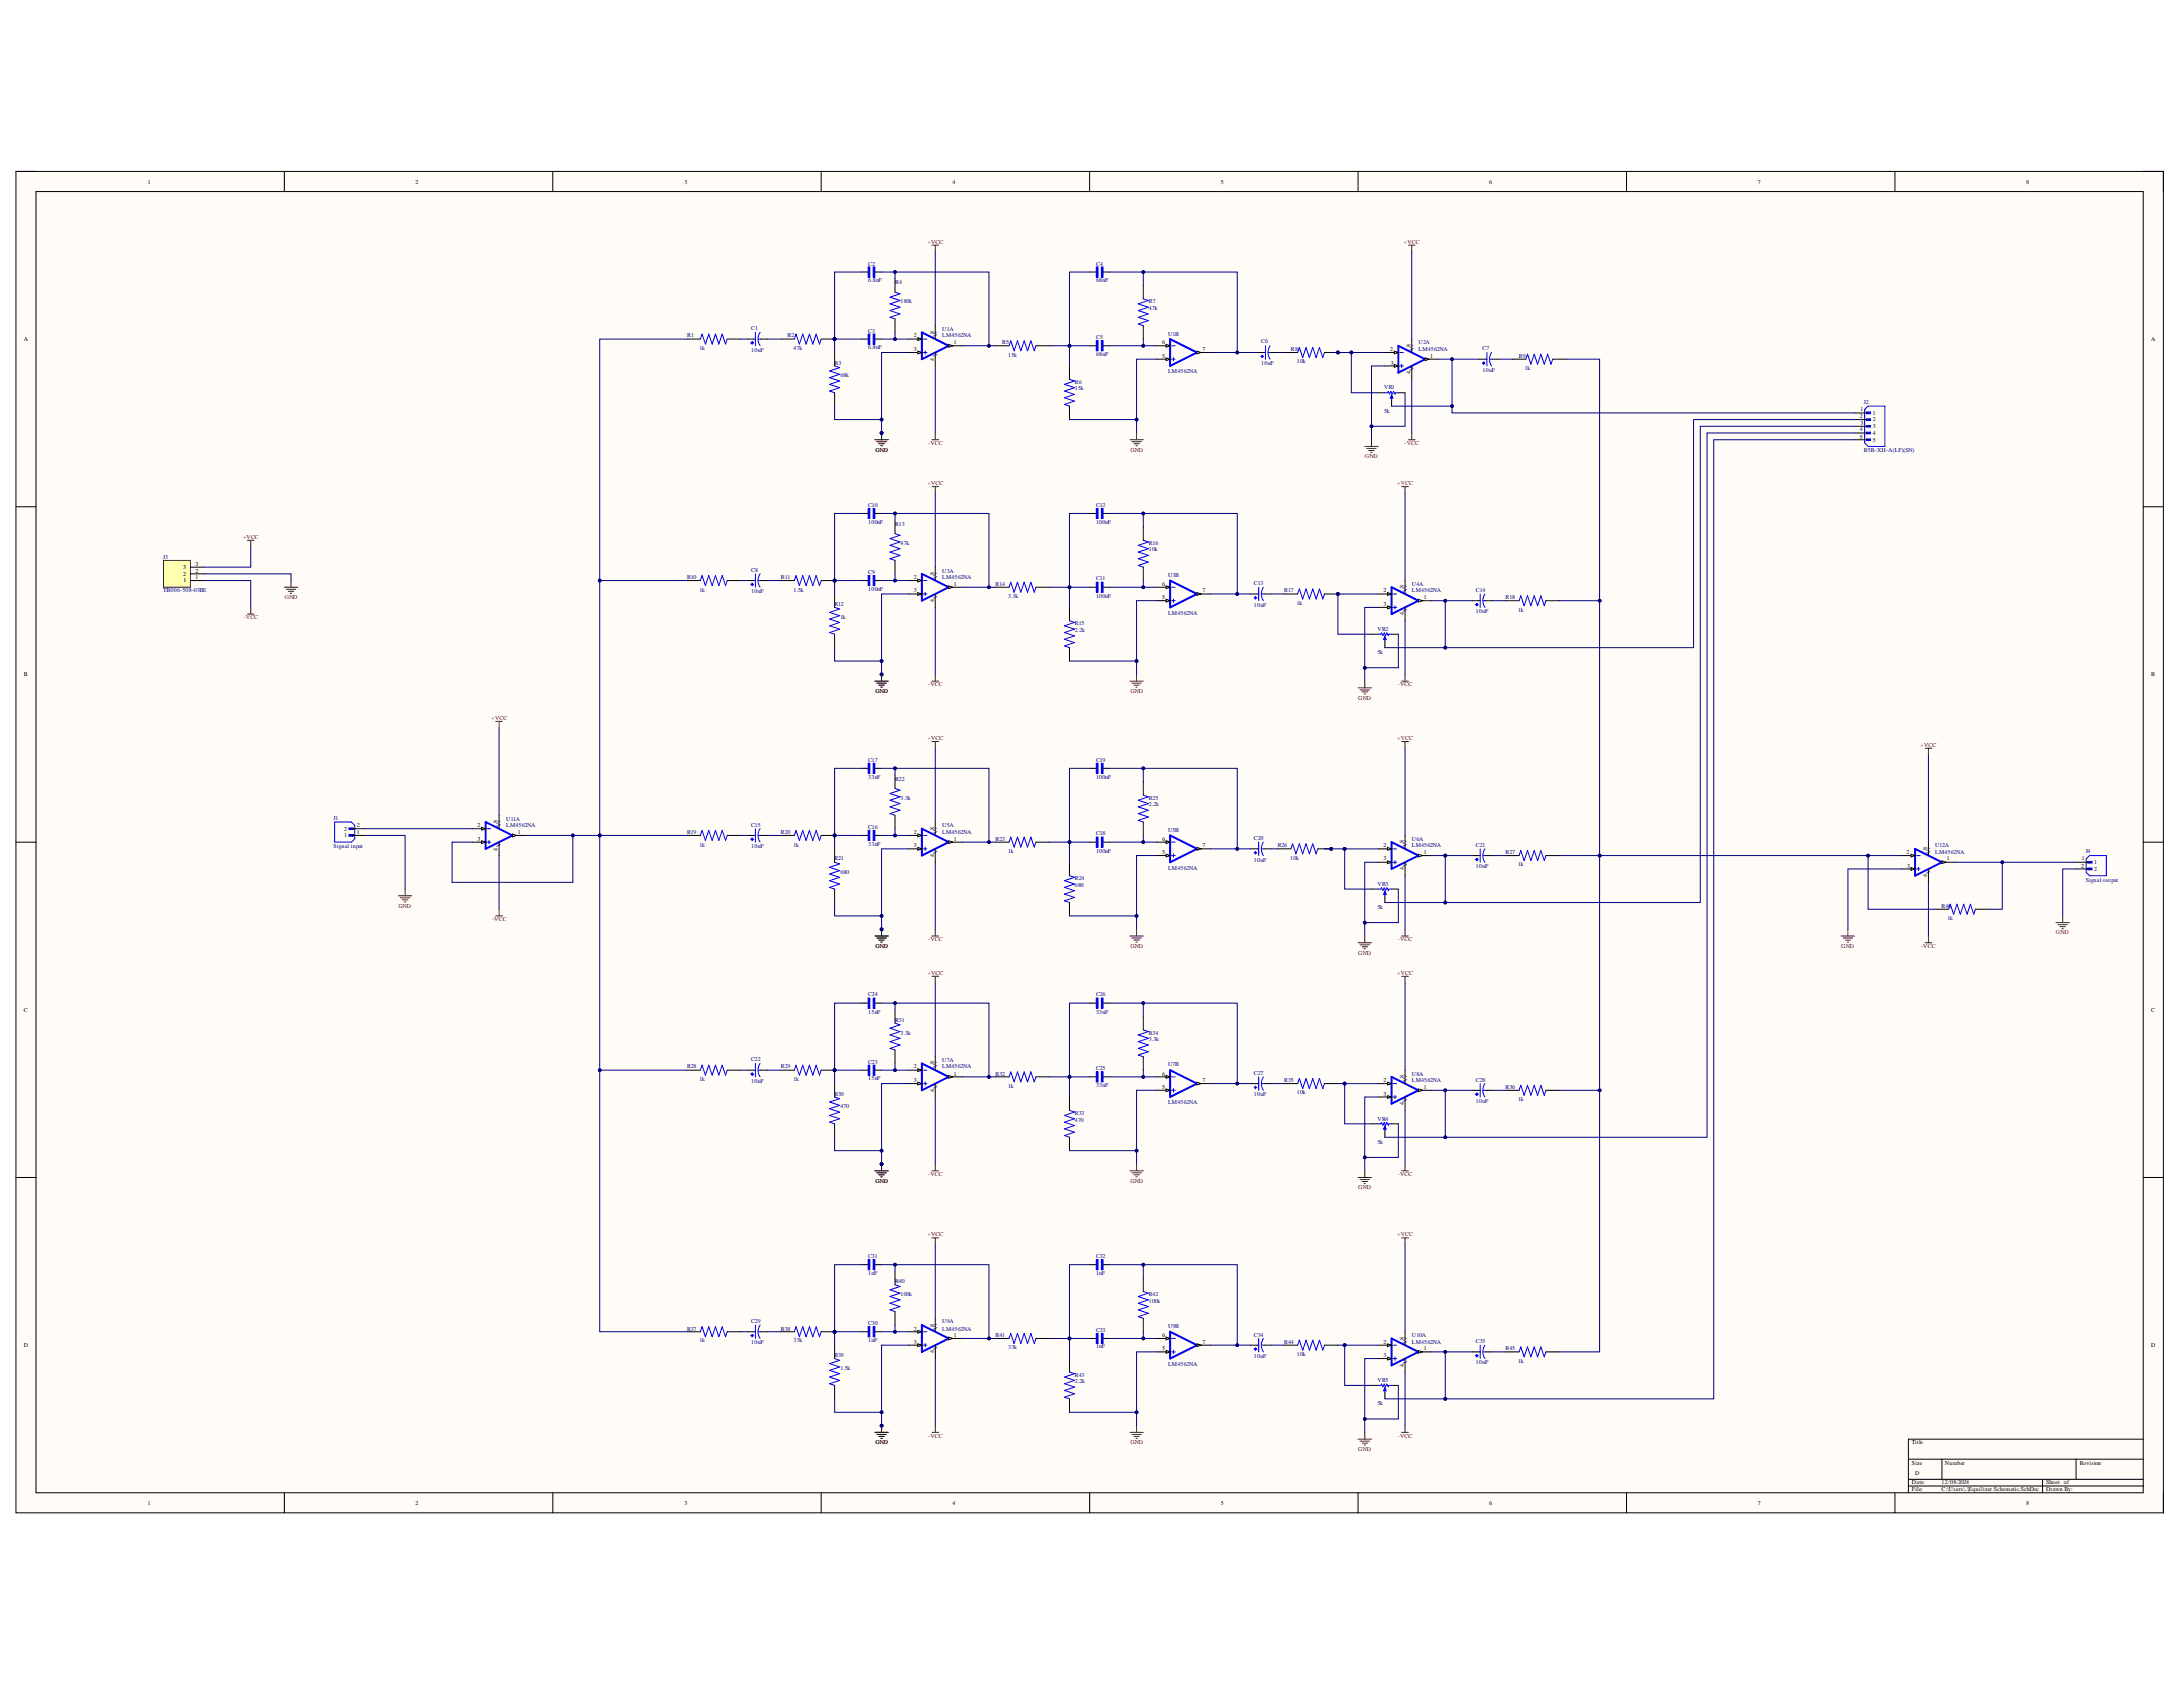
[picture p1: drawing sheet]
<svg xmlns="http://www.w3.org/2000/svg" width="279mm" height="216mm" viewBox="0 0 279 216" stroke-linecap="round" stroke-linejoin="round" font-family="sans-serif">
<defs><g id="words">
<g font-size=".8">
<text x="18.9" y="23.5">1</text>
<text x="53.2" y="23.5">2</text>
<text x="87.6" y="23.5">3</text>
<text x="121.9" y="23.5">4</text>
<text x="156.3" y="23.5">5</text>
<text x="190.6" y="23.5">6</text>
<text x="225" y="23.5">7</text>
<text x="259.3" y="23.5">8</text>
<text x="3" y="43.6">A</text>
<text x="116.9" y="43.2">2</text>
<text x="116.9" y="45">3</text>
<text x="119.6" y="46.1" transform="rotate(-90 119.6 46.1)">4</text>
<text x="119.6" y="42.7" transform="rotate(-90 119.6 42.7)">8</text>
<text x="122.1" y="44">1</text>
<text x="148.7" y="44">6</text>
<text x="148.7" y="45.8">5</text>
<text x="153.9" y="45">7</text>
<text x="177.9" y="45">2</text>
<text x="178" y="46.7">3</text>
<text x="180.5" y="47.8" transform="rotate(-90 180.5 47.8)">4</text>
<text x="180.5" y="44.5" transform="rotate(-90 180.5 44.5)">8</text>
<text x="183.1" y="45.8">1</text>
<text x="275.3" y="43.6">A</text>
<text x="238" y="53.5">2</text>
<text x="238.1" y="52.7">1</text>
<text x="239.7" y="53.1">1</text>
<text x="239.7" y="53.9">2</text>
<text x="238" y="55.2">4</text>
<text x="238" y="56.1">5</text>
<text x="238.1" y="54.3">3</text>
<text x="239.7" y="54.8">3</text>
<text x="239.7" y="55.6">4</text>
<text x="239.7" y="56.5">5</text>
<text x="23.4" y="73.7">2</text>
<text x="23.4" y="72.9">3</text>
<text x="23.5" y="74.5">1</text>
<text x="25" y="74.1">1</text>
<text x="25" y="73.3">2</text>
<text x="25" y="72.4">3</text>
<text x="116.9" y="74.1">2</text>
<text x="116.9" y="75.8">3</text>
<text x="119.6" y="77.1" transform="rotate(-90 119.6 77.1)">4</text>
<text x="119.6" y="73.6" transform="rotate(-90 119.6 73.6)">8</text>
<text x="122.1" y="75">1</text>
<text x="148.7" y="75">6</text>
<text x="148.7" y="76.7">5</text>
<text x="153.9" y="75.8">7</text>
<text x="177.1" y="75.8">2</text>
<text x="177.1" y="77.5">3</text>
<text x="179.7" y="75.3" transform="rotate(-90 179.7 75.3)">8</text>
<text x="182.2" y="76.7">1</text>
<text x="179.7" y="78.8" transform="rotate(-90 179.7 78.8)">4</text>
<text x="3" y="86.5">B</text>
<text x="275.3" y="86.5">B</text>
<text x="44.1" y="107.2">1</text>
<text x="44.1" y="106.3">2</text>
<text x="45.7" y="106.7">1</text>
<text x="45.7" y="105.9">2</text>
<text x="61.1" y="105.9">2</text>
<text x="61.1" y="107.6">3</text>
<text x="63.7" y="105.4" transform="rotate(-90 63.7 105.4)">8</text>
<text x="66.3" y="106.7">1</text>
<text x="116.9" y="106.7">2</text>
<text x="119.6" y="106.2" transform="rotate(-90 119.6 106.2)">8</text>
<text x="122.1" y="107.6">1</text>
<text x="148.7" y="107.6">6</text>
<text x="179.7" y="107.9" transform="rotate(-90 179.7 107.9)">8</text>
<text x="63.7" y="108.9" transform="rotate(-90 63.7 108.9)">4</text>
<text x="116.9" y="108.4">3</text>
<text x="119.6" y="109.7" transform="rotate(-90 119.6 109.7)">4</text>
<text x="148.7" y="109.3">5</text>
<text x="153.9" y="108.4">7</text>
<text x="177.1" y="108.4">2</text>
<text x="177.1" y="110.1">3</text>
<text x="179.7" y="111.4" transform="rotate(-90 179.7 111.4)">4</text>
<text x="182.2" y="109.3">1</text>
<text x="244" y="109.3">2</text>
<text x="244.1" y="111">3</text>
<text x="246.7" y="112.2" transform="rotate(-90 246.7 112.2)">4</text>
<text x="246.7" y="108.8" transform="rotate(-90 246.7 108.8)">8</text>
<text x="249.2" y="110.1">1</text>
<text x="266.4" y="111">2</text>
<text x="266.4" y="110.1">1</text>
<text x="268" y="110.6">1</text>
<text x="268" y="111.5">2</text>
<text x="3" y="129.5">C</text>
<text x="275.3" y="129.5">C</text>
<text x="116.9" y="136.7">2</text>
<text x="119.6" y="136.2" transform="rotate(-90 119.6 136.2)">8</text>
<text x="122.1" y="137.7">1</text>
<text x="148.7" y="137.7">6</text>
<text x="116.9" y="138.5">3</text>
<text x="119.6" y="139.7" transform="rotate(-90 119.6 139.7)">4</text>
<text x="148.7" y="139.4">5</text>
<text x="153.9" y="138.5">7</text>
<text x="177.1" y="138.5">2</text>
<text x="177.1" y="140.2">3</text>
<text x="179.7" y="141.5" transform="rotate(-90 179.7 141.5)">4</text>
<text x="179.7" y="138" transform="rotate(-90 179.7 138)">8</text>
<text x="182.2" y="139.4">1</text>
<text x="3" y="172.4">D</text>
<text x="116.9" y="170.3">2</text>
<text x="116.9" y="172">3</text>
<text x="119.6" y="173.2" transform="rotate(-90 119.6 173.2)">4</text>
<text x="119.6" y="169.8" transform="rotate(-90 119.6 169.8)">8</text>
<text x="122.1" y="171.1">1</text>
<text x="148.7" y="171.1">6</text>
<text x="148.7" y="172.8">5</text>
<text x="153.9" y="172">7</text>
<text x="177.1" y="172">2</text>
<text x="177.1" y="173.7">3</text>
<text x="179.7" y="171.5" transform="rotate(-90 179.7 171.5)">8</text>
<text x="182.2" y="172.8">1</text>
<text x="275.3" y="172.4">D</text>
<text x="179.7" y="174.9" transform="rotate(-90 179.7 174.9)">4</text>
<text x="244.7" y="184.8">Title</text>
<text x="244.7" y="187.4">Size</text>
<text x="244.7" y="190">Date:</text>
<text x="244.7" y="190.8">File:</text>
<text x="245.1" y="188.7">D</text>
<text x="248.5" y="190">12/08/2024</text>
<text x="248.5" y="190.8">C:\Users\..\Equilizer Schematic.SchDoc</text>
<text x="248.9" y="187.4">Number</text>
<text x="261.9" y="190">Sheet of</text>
<text x="261.9" y="190.8">Drawn By:</text>
<text x="266.2" y="187.4">Revision</text>
<text x="18.9" y="192.6">1</text>
<text x="53.2" y="192.6">2</text>
<text x="87.6" y="192.6">3</text>
<text x="121.9" y="192.6">4</text>
<text x="156.3" y="192.6">5</text>
<text x="190.6" y="192.6">6</text>
<text x="225" y="192.6">7</text>
<text x="259.3" y="192.6">8</text>
</g>
<g font-size=".8" fill="#000080">
<text x="111.1" y="34">C2</text>
<text x="140.3" y="34">C4</text>
<text x="111.1" y="36.1">6.8nF</text>
<text x="114.6" y="36.3">R4</text>
<text x="115.3" y="38.8">180k</text>
<text x="140.3" y="36.1">68nF</text>
<text x="147" y="38.8">R7</text>
<text x="147" y="39.7">47k</text>
<text x="87.9" y="43.2">R1</text>
<text x="89.5" y="44.8">1k</text>
<text x="96.1" y="42.3">C1</text>
<text x="96.1" y="45.1">10uF</text>
<text x="100.8" y="43.2">R2</text>
<text x="101.6" y="44.8">47k</text>
<text x="106.8" y="46.7">R3</text>
<text x="111.1" y="42.6">C3</text>
<text x="111.1" y="44.7">6.8nF</text>
<text x="120" y="45.7" transform="rotate(-90 120 45.7)">V-</text>
<text x="120" y="43.2" transform="rotate(-90 120 43.2)">V+</text>
<text x="120.6" y="42.3">U1A</text>
<text x="120.6" y="43.2">LM4562NA</text>
<text x="128.3" y="44">R5</text>
<text x="129" y="45.6">15k</text>
<text x="140.3" y="43.4">C5</text>
<text x="140.3" y="45.6">68nF</text>
<text x="149.5" y="42.9">U1B</text>
<text x="149.5" y="47.8">LM4562NA</text>
<text x="161.4" y="44">C6</text>
<text x="161.4" y="46.7">10uF</text>
<text x="165.2" y="45">R8</text>
<text x="166" y="46.5">10k</text>
<text x="181" y="47.5" transform="rotate(-90 181 47.5)">V-</text>
<text x="181" y="44.9" transform="rotate(-90 181 44.9)">V+</text>
<text x="181.5" y="44">U2A</text>
<text x="181.5" y="45">LM4562NA</text>
<text x="189.7" y="44.8">C7</text>
<text x="189.7" y="47.6">10uF</text>
<text x="194.4" y="45.8">R9</text>
<text x="195.2" y="47.3">1k</text>
<text x="107.6" y="48.3">68k</text>
<text x="137.6" y="49.1">R6</text>
<text x="137.6" y="50">15k</text>
<text x="177.1" y="49.8">VR1</text>
<text x="177.1" y="52.8">5k</text>
<text x="238.5" y="51.7">J2</text>
<text x="238.5" y="57.9">B5B-XH-A(LF)(SN)</text>
<text x="111.1" y="64.9">C10</text>
<text x="140.3" y="64.9">C12</text>
<text x="20.9" y="71.5">J3</text>
<text x="111.1" y="67">100nF</text>
<text x="114.6" y="67.3">R13</text>
<text x="115.3" y="69.7">47k</text>
<text x="140.3" y="67">100nF</text>
<text x="147" y="69.7">R16</text>
<text x="147" y="70.6">10k</text>
<text x="20.9" y="75.8">TB006-508-03BE</text>
<text x="87.9" y="74.1">R10</text>
<text x="89.5" y="75.7">1k</text>
<text x="96.1" y="73.2">C8</text>
<text x="96.1" y="75.9">10uF</text>
<text x="99.9" y="74.1">R11</text>
<text x="101.6" y="75.7">1.5k</text>
<text x="106.8" y="77.5">R12</text>
<text x="111.1" y="73.4">C9</text>
<text x="111.1" y="75.6">100nF</text>
<text x="120" y="76.7" transform="rotate(-90 120 76.7)">V-</text>
<text x="120" y="74.1" transform="rotate(-90 120 74.1)">V+</text>
<text x="120.6" y="73.3">U3A</text>
<text x="120.6" y="74.1">LM4562NA</text>
<text x="127.4" y="75">R14</text>
<text x="129" y="76.6">3.3k</text>
<text x="140.3" y="74.3">C11</text>
<text x="140.3" y="76.5">100nF</text>
<text x="149.5" y="73.9">U3B</text>
<text x="160.5" y="74.9">C13</text>
<text x="160.5" y="77.7">10uF</text>
<text x="164.4" y="75.8">R17</text>
<text x="166" y="77.4">1k</text>
<text x="180.1" y="75.8" transform="rotate(-90 180.1 75.8)">V+</text>
<text x="180.7" y="75">U4A</text>
<text x="180.7" y="75.8">LM4562NA</text>
<text x="188.9" y="75.7">C14</text>
<text x="192.7" y="76.7">R18</text>
<text x="107.6" y="79.2">1k</text>
<text x="137.6" y="80">R15</text>
<text x="137.6" y="80.9">2.2k</text>
<text x="149.5" y="78.7">LM4562NA</text>
<text x="176.3" y="80.7">VR2</text>
<text x="176.3" y="83.8">5k</text>
<text x="180.1" y="78.3" transform="rotate(-90 180.1 78.3)">V-</text>
<text x="188.9" y="78.5">10uF</text>
<text x="194.3" y="78.3">1k</text>
<text x="111.1" y="97.5">C17</text>
<text x="111.1" y="99.6">33nF</text>
<text x="114.6" y="99.9">R22</text>
<text x="140.3" y="97.5">C19</text>
<text x="140.3" y="99.6">100nF</text>
<text x="42.7" y="105">J1</text>
<text x="64.1" y="105.8" transform="rotate(-90 64.1 105.8)">V+</text>
<text x="64.8" y="105">U11A</text>
<text x="64.8" y="105.9">LM4562NA</text>
<text x="87.9" y="106.7">R19</text>
<text x="96.1" y="105.8">C15</text>
<text x="99.9" y="106.7">R20</text>
<text x="111.1" y="106.1">C16</text>
<text x="115.3" y="102.3">3.3k</text>
<text x="120" y="106.7" transform="rotate(-90 120 106.7)">V+</text>
<text x="120.6" y="105.9">U5A</text>
<text x="120.6" y="106.7">LM4562NA</text>
<text x="127.4" y="107.6">R23</text>
<text x="140.3" y="106.9">C18</text>
<text x="147" y="102.3">R25</text>
<text x="147" y="103.2">2.2k</text>
<text x="149.5" y="106.5">U5B</text>
<text x="160.5" y="107.5">C20</text>
<text x="180.7" y="107.6">U6A</text>
<text x="42.7" y="108.5">Signal input</text>
<text x="64.1" y="108.4" transform="rotate(-90 64.1 108.4)">V-</text>
<text x="89.5" y="108.3">1k</text>
<text x="96.1" y="108.5">10uF</text>
<text x="101.6" y="108.3">1k</text>
<text x="106.8" y="110.1">R21</text>
<text x="107.6" y="111.8">680</text>
<text x="111.1" y="108.3">33nF</text>
<text x="120" y="109.3" transform="rotate(-90 120 109.3)">V-</text>
<text x="129" y="109.2">1k</text>
<text x="137.6" y="112.7">R24</text>
<text x="137.6" y="113.5">680</text>
<text x="140.3" y="109.1">100nF</text>
<text x="149.5" y="111.3">LM4562NA</text>
<text x="160.5" y="110.3">10uF</text>
<text x="163.5" y="108.4">R26</text>
<text x="165.1" y="110">10k</text>
<text x="176.3" y="113.3">VR3</text>
<text x="180.1" y="111" transform="rotate(-90 180.1 111)">V-</text>
<text x="180.1" y="108.4" transform="rotate(-90 180.1 108.4)">V+</text>
<text x="180.7" y="108.4">LM4562NA</text>
<text x="188.9" y="108.3">C21</text>
<text x="188.9" y="111.1">10uF</text>
<text x="192.7" y="109.3">R27</text>
<text x="194.3" y="110.9">1k</text>
<text x="247.1" y="111.8" transform="rotate(-90 247.1 111.8)">V-</text>
<text x="247.1" y="109.3" transform="rotate(-90 247.1 109.3)">V+</text>
<text x="247.7" y="108.4">U12A</text>
<text x="247.7" y="109.3">LM4562NA</text>
<text x="266.9" y="109.2">J4</text>
<text x="266.9" y="112.8">Signal output</text>
<text x="176.3" y="116.4">5k</text>
<text x="248.5" y="116.2">R46</text>
<text x="249.3" y="117.7">1k</text>
<text x="111.1" y="127.5">C24</text>
<text x="111.1" y="129.7">15nF</text>
<text x="114.6" y="130.7">R31</text>
<text x="140.3" y="127.5">C26</text>
<text x="140.3" y="129.7">33nF</text>
<text x="87.9" y="136.7">R28</text>
<text x="96.1" y="135.8">C22</text>
<text x="99.9" y="136.7">R29</text>
<text x="111.1" y="136.1">C23</text>
<text x="115.3" y="132.4">3.3k</text>
<text x="120" y="136.7" transform="rotate(-90 120 136.7)">V+</text>
<text x="120.6" y="135.9">U7A</text>
<text x="120.6" y="136.7">LM4562NA</text>
<text x="127.4" y="137.7">R32</text>
<text x="140.3" y="137">C25</text>
<text x="147" y="132.4">R34</text>
<text x="147" y="133.3">3.3k</text>
<text x="149.5" y="136.5">U7B</text>
<text x="160.5" y="137.6">C27</text>
<text x="180.7" y="137.7">U8A</text>
<text x="89.5" y="138.3">1k</text>
<text x="96.1" y="138.6">10uF</text>
<text x="101.6" y="138.3">1k</text>
<text x="106.8" y="140.2">R30</text>
<text x="107.6" y="141.8">470</text>
<text x="111.1" y="138.3">15nF</text>
<text x="120" y="139.4" transform="rotate(-90 120 139.4)">V-</text>
<text x="129" y="139.2">1k</text>
<text x="137.6" y="142.7">R33</text>
<text x="137.6" y="143.6">470</text>
<text x="140.3" y="139.1">33nF</text>
<text x="149.5" y="141.3">LM4562NA</text>
<text x="160.5" y="140.3">10uF</text>
<text x="164.4" y="138.5">R35</text>
<text x="166" y="140">10k</text>
<text x="176.3" y="143.4">VR4</text>
<text x="180.1" y="141" transform="rotate(-90 180.1 141)">V-</text>
<text x="180.1" y="138.4" transform="rotate(-90 180.1 138.4)">V+</text>
<text x="180.7" y="138.5">LM4562NA</text>
<text x="188.9" y="138.4">C28</text>
<text x="188.9" y="141.1">10uF</text>
<text x="192.7" y="139.4">R36</text>
<text x="194.3" y="141">1k</text>
<text x="176.3" y="146.4">5k</text>
<text x="111.1" y="161">C31</text>
<text x="140.3" y="161">C32</text>
<text x="111.1" y="163.2">1nF</text>
<text x="114.6" y="164.2">R40</text>
<text x="115.3" y="165.9">100k</text>
<text x="140.3" y="163.2">1nF</text>
<text x="147" y="165.9">R42</text>
<text x="147" y="166.7">100k</text>
<text x="87.9" y="170.3">R37</text>
<text x="89.5" y="171.8">1k</text>
<text x="96.1" y="169.3">C29</text>
<text x="96.1" y="172.1">10uF</text>
<text x="99.9" y="170.3">R38</text>
<text x="101.6" y="171.8">33k</text>
<text x="106.8" y="173.7">R39</text>
<text x="111.1" y="169.6">C30</text>
<text x="111.1" y="171.7">1nF</text>
<text x="120" y="172.8" transform="rotate(-90 120 172.8)">V-</text>
<text x="120" y="170.2" transform="rotate(-90 120 170.2)">V+</text>
<text x="120.6" y="169.4">U9A</text>
<text x="120.6" y="170.3">LM4562NA</text>
<text x="127.4" y="171.1">R41</text>
<text x="129" y="172.7">33k</text>
<text x="140.3" y="170.5">C33</text>
<text x="140.3" y="172.6">1nF</text>
<text x="149.5" y="169.9">U9B</text>
<text x="160.5" y="171">C34</text>
<text x="160.5" y="173.8">10uF</text>
<text x="164.4" y="172">R44</text>
<text x="166" y="173.6">10k</text>
<text x="180.1" y="172" transform="rotate(-90 180.1 172)">V+</text>
<text x="180.7" y="171.1">U10A</text>
<text x="180.7" y="172">LM4562NA</text>
<text x="188.9" y="171.9">C35</text>
<text x="192.7" y="172.8">R45</text>
<text x="107.6" y="175.3">1.5k</text>
<text x="137.6" y="176.2">R43</text>
<text x="137.6" y="177">2.2k</text>
<text x="149.5" y="174.8">LM4562NA</text>
<text x="176.3" y="176.9">VR5</text>
<text x="176.3" y="179.8">5k</text>
<text x="180.1" y="174.5" transform="rotate(-90 180.1 174.5)">V-</text>
<text x="188.9" y="174.6">10uF</text>
<text x="194.3" y="174.4">1k</text>
</g>
<g font-size=".8" fill="#800000">
<text x="118.7" y="31.2">+VCC</text>
<text x="179.7" y="31.2">+VCC</text>
<text x="112" y="57.8">GND</text>
<text x="118.8" y="57">-VCC</text>
<text x="144.7" y="57.8">GND</text>
<text x="174.7" y="58.7">GND</text>
<text x="179.8" y="57">-VCC</text>
<text x="118.7" y="62.1">+VCC</text>
<text x="178.8" y="62.1">+VCC</text>
<text x="31.1" y="69">+VCC</text>
<text x="36.4" y="76.7">GND</text>
<text x="31.2" y="79.3">-VCC</text>
<text x="112" y="88.7">GND</text>
<text x="118.8" y="87.8">-VCC</text>
<text x="144.7" y="88.7">GND</text>
<text x="173.8" y="89.6">GND</text>
<text x="178.9" y="87.8">-VCC</text>
<text x="62.9" y="92.1">+VCC</text>
<text x="118.7" y="94.7">+VCC</text>
<text x="178.8" y="94.7">+VCC</text>
<text x="245.8" y="95.6">+VCC</text>
<text x="51" y="116.2">GND</text>
<text x="63" y="117.9">-VCC</text>
<text x="263.1" y="119.6">GND</text>
<text x="112" y="121.4">GND</text>
<text x="118.7" y="124.7">+VCC</text>
<text x="118.8" y="120.4">-VCC</text>
<text x="144.7" y="121.4">GND</text>
<text x="173.8" y="122.2">GND</text>
<text x="178.8" y="124.7">+VCC</text>
<text x="178.9" y="120.4">-VCC</text>
<text x="235.7" y="121.4">GND</text>
<text x="245.9" y="121.4">-VCC</text>
<text x="112" y="151.4">GND</text>
<text x="118.8" y="150.5">-VCC</text>
<text x="144.7" y="151.4">GND</text>
<text x="173.8" y="152.2">GND</text>
<text x="178.9" y="150.5">-VCC</text>
<text x="118.7" y="158.2">+VCC</text>
<text x="178.8" y="158.2">+VCC</text>
<text x="112" y="184.8">GND</text>
<text x="118.8" y="184">-VCC</text>
<text x="144.7" y="184.8">GND</text>
<text x="173.8" y="185.7">GND</text>
<text x="178.9" y="184">-VCC</text>
</g>
</g></defs>
<path d="M2 21.9h274.9v171.7h-274.9z" fill-rule="evenodd" fill="#fffcf8"/>
<path d="M2 21.9h274.9v171.7h-274.9z" fill="none" stroke="#000" stroke-width=".13"/>
<path d="M4.6 24.5h269.7v166.5h-269.7z" fill-rule="evenodd" fill="#fffcf8"/>
<g fill="none" stroke="#000" stroke-width=".13">
<path d="M2 21.9h2.6M4.6 24.5h269.7v166.5h-269.7zM36.4 21.9v2.6M70.7 21.9v2.6M105.1 21.9v2.6M139.5 21.9v2.6M173.8 21.9v2.6M208.2 21.9v2.6M242.5 21.9v2.6M274.3 21.9h2.6v2.6M116.3 43.4h1.7M2 64.9h2.6"/>
<path d="M274.3 64.9h2.6M2 107.8h2.6M274.3 107.8h2.6M2 150.7h2.6M274.3 150.7h2.6M36.4 191v2.6M70.8 191v2.6M105.1 191v2.6M139.5 191v2.6M173.8 191v2.6M208.2 191v2.6M242.5 191v2.6"/>
<path d="M244.3 186.7h30M244.3 189.3h30M244.3 190.2h30M248.5 186.7v2.6M261.4 189.3v1.7M265.7 186.7v2.6M274.3 184.2h-30v6.8M276.9 191v2.6"/>
</g>
<path d="M118 42.5l3.4 1.8-3.4 1.7z" fill="none" stroke="#00f" stroke-width=".25"/>
<path d="M118.2 43.4h.4M118.2 45.1h.4M118.4 44.9v.4" fill="none" stroke="#00f" stroke-width=".13"/>
<path d="M117.5 43.2l.5 .2-.5 .2z" fill="#f8fcff"/>
<path d="M116.3 45.1h1.7M117.5 43.2l.5 .2-.5 .2z" fill="none" stroke="#000" stroke-width=".13"/>
<path d="M117.5 44.9l.5 .2-.5 .2z" fill="#f8fcff"/>
<path d="M117.5 44.9l.5 .2-.5 .2zM119.7 41.7v1.7M121.4 44.3h1.7" fill="none" stroke="#000" stroke-width=".13"/>
<path d="M121.4 44.1l.5 .2-.5 .1z" fill="#f8fcff"/>
<path d="M119.7 45.1v1.7M121.4 44.1l.5 .2-.5 .1zM148 44.3h1.8" fill="none" stroke="#000" stroke-width=".13"/>
<path d="M149.8 43.4l3.4 1.7-3.4 1.7z" fill="none" stroke="#00f" stroke-width=".25"/>
<path d="M150 44.3h.4M150 46h.4M150.2 45.8v.4" fill="none" stroke="#00f" stroke-width=".13"/>
<path d="M149.2 44.1l.6 .2-.6 .1z" fill="#f8fcff"/>
<path d="M148 46h1.8M149.2 44.1l.6 .2-.6 .1z" fill="none" stroke="#000" stroke-width=".13"/>
<path d="M149.2 45.8l.6 .2-.6 .1z" fill="#f8fcff"/>
<path d="M149.2 45.8l.6 .2-.6 .1zM153.2 45.1h1.7" fill="none" stroke="#000" stroke-width=".13"/>
<path d="M153.2 44.9l.5 .2-.5 .2z" fill="#f8fcff"/>
<path d="M153.2 44.9l.5 .2-.5 .2z" fill="none" stroke="#000" stroke-width=".13"/>
<path d="M112 56.3h1.7M112.2 56.5h1.2M112.5 56.8h.7M112.7 57h.2M112.8 55.4v.9" fill="none" stroke="#800000" stroke-width=".13"/>
<circle cx="112.8" cy="55.4" r=".17" fill="#000080"/>
<circle cx="112.8" cy="55.4" r=".17" fill="none" stroke="#000080" stroke-width=".13"/>
<path d="M112 56.3h1.7M112.2 56.5h1.2M112.5 56.8h.7M112.7 57h.2M112.8 55.4v.9" fill="none" stroke="#800000" stroke-width=".13"/>
<circle cx="112.8" cy="55.4" r=".17" fill="#000080"/>
<circle cx="112.8" cy="55.4" r=".17" fill="none" stroke="#000080" stroke-width=".13"/>
<path d="M144.6 56.3h1.7M144.9 56.5h1.2M145.1 56.8h.7M145.4 57h.2M145.5 55.4v.9" fill="none" stroke="#800000" stroke-width=".13"/>
<path d="M179 44.3l3.4 1.7-3.4 1.7z" fill="none" stroke="#00f" stroke-width=".25"/>
<path d="M179.2 45.1h.4M179.2 46.8h.4M179.4 46.6v.4" fill="none" stroke="#00f" stroke-width=".13"/>
<path d="M177.3 45.1h1.7" fill="none" stroke="#000" stroke-width=".13"/>
<path d="M178.5 44.9l.5 .2-.5 .2z" fill="#f8fcff"/>
<path d="M177.3 46.8h1.7M178.5 44.9l.5 .2-.5 .2z" fill="none" stroke="#000" stroke-width=".13"/>
<path d="M178.5 46.7l.5 .1-.5 .2z" fill="#f8fcff"/>
<path d="M178.5 46.7l.5 .1-.5 .2zM180.7 43.4v1.7M182.4 46h1.7" fill="none" stroke="#000" stroke-width=".13"/>
<path d="M182.4 45.8l.5 .2-.5 .1z" fill="#f8fcff"/>
<path d="M180.7 46.8v1.7M182.4 45.8l.5 .2-.5 .1z" fill="none" stroke="#000" stroke-width=".13"/>
<g fill="none" stroke="#800000" stroke-width=".13">
<path d="M119.3 31.4h.8M119.7 31.4v.8M180.3 31.4h.8M180.7 31.4v.8M119.3 56.3h.8M119.7 55.4v.9M174.7 57.1h1.7M174.9 57.4h1.2M175.2 57.7h.7M175.4 57.9h.2M175.5 56.3v.8M180.3 56.3h.8"/>
<path d="M180.7 55.4v.9"/>
</g>
<path d="M111.1 42.8h.2v1.2h-.2z" fill-rule="evenodd" fill="#00f"/>
<path d="M111.1 42.8h.2v1.2h-.2z" fill="none" stroke="#00f" stroke-width=".13"/>
<path d="M111.8 42.8h.2v1.2h-.2z" fill-rule="evenodd" fill="#00f"/>
<path d="M89.6 43.4l.3-.6 .4 1.2 .4-1.2 .4 1.2 .5-1.2 .4 1.2 .4-1.2 .5 1.2 .2-.6M111.8 42.8h.2v1.2h-.2z" fill="none" stroke="#00f" stroke-width=".13"/>
<path d="M87.9 43.4h1.7M93.1 43.4h1.7M110.3 43.4h.8M112 43.4h.8" fill="none" stroke="#000" stroke-width=".13"/>
<circle cx="106.8" cy="43.4" r=".17" fill="#000080"/>
<circle cx="106.8" cy="43.4" r=".17" fill="none" stroke="#000080" stroke-width=".13"/>
<path d="M101.7 43.4l.2-.6 .4 1.2 .4-1.2 .5 1.2 .4-1.2 .4 1.2 .5-1.2 .4 1.2 .2-.6" fill="none" stroke="#00f" stroke-width=".13"/>
<path d="M100 43.4h1.7M105.1 43.4h1.7" fill="none" stroke="#000" stroke-width=".13"/>
<circle cx="106.8" cy="43.4" r=".17" fill="#000080"/>
<circle cx="106.8" cy="43.4" r=".17" fill="none" stroke="#000080" stroke-width=".13"/>
<path d="M111.1 34.2h.2v1.3h-.2z" fill-rule="evenodd" fill="#00f"/>
<path d="M111.1 34.2h.2v1.3h-.2z" fill="none" stroke="#00f" stroke-width=".13"/>
<path d="M111.8 34.2h.2v1.3h-.2z" fill-rule="evenodd" fill="#00f"/>
<path d="M111.8 34.2h.2v1.3h-.2zM114.6 37.4l.6 .2-1.3 .4 1.3 .5-1.3 .4 1.3 .4-1.3 .4 1.3 .5-1.3 .4 .7 .2M146.3 38.2l.7 .3-1.3 .4 1.3 .4-1.3 .4 1.3 .5-1.3 .4 1.3 .4-1.3 .5 .6 .2M106.8 46.8l.7 .2-1.3 .5 1.3 .4-1.3 .4 1.3 .5-1.3 .4 1.3 .4-1.3 .4 .6 .3M129.1 44.3l.3-.7 .4 1.3 .4-1.3 .5 1.3 .4-1.3 .4 1.3 .4-1.3 .5 1.3 .2-.6" fill="none" stroke="#00f" stroke-width=".13"/>
<path d="M110.3 34.8h.8M112 34.8h.8M114.6 35.7v1.7M146.3 36.5v1.7M106.8 45.1v1.7M106.8 50.3v1.7M114.6 40.8v1.7M127.4 44.3h1.7M132.6 44.3h1.7M146.3 41.7v1.7" fill="none" stroke="#000" stroke-width=".13"/>
<circle cx="171.2" cy="45.1" r=".17" fill="#000080"/>
<circle cx="171.2" cy="45.1" r=".17" fill="none" stroke="#000080" stroke-width=".13"/>
<path d="M166.1 45.1l.2-.6 .4 1.3 .5-1.3 .4 1.3 .4-1.3 .4 1.3 .5-1.3 .4 1.3 .2-.7" fill="none" stroke="#00f" stroke-width=".13"/>
<path d="M164.4 45.1h1.7M169.5 45.1h1.7" fill="none" stroke="#000" stroke-width=".13"/>
<circle cx="171.2" cy="45.1" r=".17" fill="#000080"/>
<circle cx="171.2" cy="45.1" r=".17" fill="none" stroke="#000080" stroke-width=".13"/>
<path d="M136.9 48.5l.6 .3-1.3 .4 1.3 .4-1.3 .4 1.3 .5-1.3 .4 1.3 .4-1.3 .5 .7 .2" fill="none" stroke="#00f" stroke-width=".13"/>
<path d="M136.9 46.8v1.7M136.9 52v1.7" fill="none" stroke="#000" stroke-width=".13"/>
<path d="M140.3 43.6h.2v1.3h-.2z" fill-rule="evenodd" fill="#00f"/>
<path d="M140.3 43.6h.2v1.3h-.2z" fill="none" stroke="#00f" stroke-width=".13"/>
<path d="M141 43.6h.2v1.3h-.2z" fill-rule="evenodd" fill="#00f"/>
<path d="M141 43.6h.2v1.3h-.2z" fill="none" stroke="#00f" stroke-width=".13"/>
<path d="M139.5 44.3h.8M141.2 44.3h.8" fill="none" stroke="#000" stroke-width=".13"/>
<path d="M140.3 34.2h.2v1.3h-.2z" fill-rule="evenodd" fill="#00f"/>
<path d="M140.3 34.2h.2v1.3h-.2z" fill="none" stroke="#00f" stroke-width=".13"/>
<path d="M141 34.2h.2v1.3h-.2z" fill-rule="evenodd" fill="#00f"/>
<path d="M141 34.2h.2v1.3h-.2zM178.1 50.7v.4" fill="none" stroke="#00f" stroke-width=".13"/>
<path d="M139.5 34.8h.8M141.2 34.8h.8M176.4 50.3h.9M178.1 51.1v.9" fill="none" stroke="#000" stroke-width=".13"/>
<path d="M178.1 50.5l.2 .5h-.4z" fill="#00f"/>
<path d="M177.3 50.3h.3l.1-.2 .2 .3 .1-.3 .2 .3 .2-.3 .1 .3 .1-.1h.4M178.1 50.5l.2 .5h-.4zM195.3 46l.2-.7 .4 1.3 .5-1.3 .4 1.3 .4-1.3 .5 1.3 .4-1.3 .4 1.3 .2-.6M118.2 74.3h.4M118.2 76h.4M118.4 75.8v.4" fill="none" stroke="#00f" stroke-width=".13"/>
<path d="M179 50.3h.8M193.6 46h1.7M198.7 46h1.7M116.3 74.3h1.7" fill="none" stroke="#000" stroke-width=".13"/>
<path d="M118 73.4l3.4 1.8-3.4 1.7z" fill="none" stroke="#00f" stroke-width=".25"/>
<path d="M117.5 74.1l.5 .2-.5 .2z" fill="#f8fcff"/>
<path d="M116.3 76h1.7M117.5 74.1l.5 .2-.5 .2z" fill="none" stroke="#000" stroke-width=".13"/>
<path d="M117.5 75.8l.5 .2-.5 .2z" fill="#f8fcff"/>
<path d="M117.5 75.8l.5 .2-.5 .2zM119.7 72.6v1.7M121.4 75.2h1.7" fill="none" stroke="#000" stroke-width=".13"/>
<path d="M121.4 75l.5 .2-.5 .1z" fill="#f8fcff"/>
<path d="M119.7 76v1.7M121.4 75l.5 .2-.5 .1zM148 75.2h1.8" fill="none" stroke="#000" stroke-width=".13"/>
<path d="M149.8 74.3l3.4 1.7-3.4 1.7z" fill="none" stroke="#00f" stroke-width=".25"/>
<path d="M150 75.2h.4M150 76.9h.4M150.2 76.7v.4" fill="none" stroke="#00f" stroke-width=".13"/>
<path d="M149.2 75l.6 .2-.6 .1z" fill="#f8fcff"/>
<path d="M148 76.9h1.8M149.2 75l.6 .2-.6 .1z" fill="none" stroke="#000" stroke-width=".13"/>
<path d="M149.2 76.7l.6 .2-.6 .1z" fill="#f8fcff"/>
<path d="M149.2 76.7l.6 .2-.6 .1zM153.2 76h1.7" fill="none" stroke="#000" stroke-width=".13"/>
<path d="M153.2 75.8l.5 .2-.5 .2z" fill="#f8fcff"/>
<path d="M153.2 75.8l.5 .2-.5 .2z" fill="none" stroke="#000" stroke-width=".13"/>
<path d="M112 87.2h1.7M112.2 87.4h1.2M112.5 87.7h.7M112.7 87.9h.2M112.8 86.3v.9" fill="none" stroke="#800000" stroke-width=".13"/>
<circle cx="112.8" cy="86.3" r=".17" fill="#000080"/>
<circle cx="112.8" cy="86.3" r=".17" fill="none" stroke="#000080" stroke-width=".13"/>
<path d="M112 87.2h1.7M112.2 87.4h1.2M112.5 87.7h.7M112.7 87.9h.2M112.8 86.3v.9" fill="none" stroke="#800000" stroke-width=".13"/>
<circle cx="112.8" cy="86.3" r=".17" fill="#000080"/>
<circle cx="112.8" cy="86.3" r=".17" fill="none" stroke="#000080" stroke-width=".13"/>
<path d="M144.6 87.2h1.7M144.9 87.4h1.2M145.1 87.7h.7M145.4 87.9h.2M145.5 86.3v.9" fill="none" stroke="#800000" stroke-width=".13"/>
<path d="M178.1 75.2l3.4 1.7-3.4 1.7z" fill="none" stroke="#00f" stroke-width=".25"/>
<path d="M178.3 76h.5M178.3 77.7h.5M178.5 77.5v.4" fill="none" stroke="#00f" stroke-width=".13"/>
<path d="M176.4 76h1.7" fill="none" stroke="#000" stroke-width=".13"/>
<path d="M177.6 75.8l.5 .2-.5 .2z" fill="#f8fcff"/>
<path d="M176.4 77.7h1.7M177.6 75.8l.5 .2-.5 .2z" fill="none" stroke="#000" stroke-width=".13"/>
<path d="M177.6 77.6l.5 .1-.5 .2z" fill="#f8fcff"/>
<path d="M177.6 77.6l.5 .1-.5 .2zM179.8 74.3v1.7M181.5 76.9h1.8" fill="none" stroke="#000" stroke-width=".13"/>
<path d="M181.5 76.7l.6 .2-.6 .1z" fill="#f8fcff"/>
<path d="M87.9 74.3h1.7M93.1 74.3h1.7M179.8 77.7v1.8M181.5 76.7l.6 .2-.6 .1z" fill="none" stroke="#000" stroke-width=".13"/>
<g fill="none" stroke="#800000" stroke-width=".13">
<path d="M119.3 62.3h.8M119.7 62.3v.8M179.4 62.3h.9M179.8 62.3v.8M119.3 87.2h.8M119.7 86.3v.9M173.8 88h1.7M174.1 88.3h1.2M174.3 88.5h.7M174.6 88.8h.2M174.7 87.2v.8M179.4 87.2h.9"/>
<path d="M179.8 86.3v.9"/>
</g>
<path d="M89.6 74.3l.3-.6 .4 1.2 .4-1.2 .4 1.2 .5-1.2 .4 1.2 .4-1.2 .5 1.2 .2-.6" fill="none" stroke="#00f" stroke-width=".13"/>
<circle cx="106.8" cy="74.3" r=".17" fill="#000080"/>
<circle cx="106.8" cy="74.3" r=".17" fill="none" stroke="#000080" stroke-width=".13"/>
<path d="M101.7 74.3l.2-.6 .4 1.2 .4-1.2 .5 1.2 .4-1.2 .4 1.2 .5-1.2 .4 1.2 .2-.6" fill="none" stroke="#00f" stroke-width=".13"/>
<path d="M100 74.3h1.7M105.1 74.3h1.7" fill="none" stroke="#000" stroke-width=".13"/>
<circle cx="106.8" cy="74.3" r=".17" fill="#000080"/>
<circle cx="106.8" cy="74.3" r=".17" fill="none" stroke="#000080" stroke-width=".13"/>
<path d="M106.8 77.7l.7 .2-1.3 .5 1.3 .4-1.3 .4 1.3 .5-1.3 .4 1.3 .4-1.3 .4 .6 .3M114.6 68.3l.6 .2-1.3 .4 1.3 .5-1.3 .4 1.3 .4-1.3 .5 1.3 .4-1.3 .4 .7 .2M129.1 75.2l.3-.7 .4 1.3 .4-1.3 .5 1.3 .4-1.3 .4 1.3 .4-1.3 .5 1.3 .2-.6M146.3 69.2l.7 .2-1.3 .4 1.3 .4-1.3 .5 1.3 .4-1.3 .4 1.3 .4-1.3 .5 .6 .2" fill="none" stroke="#00f" stroke-width=".13"/>
<path d="M106.8 76v1.7M114.6 66.6v1.7M114.6 71.7v1.7M127.4 75.2h1.7M132.6 75.2h1.7M146.3 67.4v1.8M146.3 72.6v1.7M106.8 81.2v1.7" fill="none" stroke="#000" stroke-width=".13"/>
<circle cx="171.2" cy="76" r=".17" fill="#000080"/>
<circle cx="171.2" cy="76" r=".17" fill="none" stroke="#000080" stroke-width=".13"/>
<path d="M166.1 76l.2-.6 .4 1.3 .5-1.3 .4 1.3 .4-1.3 .4 1.3 .5-1.3 .4 1.3 .2-.7" fill="none" stroke="#00f" stroke-width=".13"/>
<path d="M164.4 76h1.7M169.5 76h1.7" fill="none" stroke="#000" stroke-width=".13"/>
<circle cx="171.2" cy="76" r=".17" fill="#000080"/>
<circle cx="171.2" cy="76" r=".17" fill="none" stroke="#000080" stroke-width=".13"/>
<path d="M136.9 79.4l.6 .3-1.3 .4 1.3 .4-1.3 .4 1.3 .5-1.3 .4 1.3 .4-1.3 .5 .7 .2M177.3 81.6v.4" fill="none" stroke="#00f" stroke-width=".13"/>
<path d="M136.9 77.7v1.7M136.9 82.9v1.7M175.5 81.2h.9M177.3 82v.9" fill="none" stroke="#000" stroke-width=".13"/>
<path d="M177.3 81.4l.1 .5h-.3z" fill="#00f"/>
<path d="M194.4 76.9l.2-.7 .5 1.3 .4-1.3 .4 1.3 .5-1.3 .4 1.3 .4-1.3 .5 1.3 .2-.6M176.4 81.2h.3l.1-.2 .2 .3 .2-.3 .1 .3 .2-.3 .2 .3 .1-.1h.3M177.3 81.4l.1 .5h-.3zM118.2 106.9h.4M118.2 108.6h.4M118.4 108.4v.4" fill="none" stroke="#00f" stroke-width=".13"/>
<path d="M192.7 76.9h1.7M197.9 76.9h1.7M178.1 81.2h.9M116.3 106.9h1.7" fill="none" stroke="#000" stroke-width=".13"/>
<path d="M118 106.1l3.4 1.7-3.4 1.7z" fill="none" stroke="#00f" stroke-width=".25"/>
<path d="M117.5 106.7l.5 .2-.5 .2z" fill="#f8fcff"/>
<path d="M116.3 108.6h1.7M117.5 106.7l.5 .2-.5 .2z" fill="none" stroke="#000" stroke-width=".13"/>
<path d="M117.5 108.5l.5 .1-.5 .2z" fill="#f8fcff"/>
<path d="M117.5 108.5l.5 .1-.5 .2zM119.7 105.2v1.7M121.4 107.8h1.7" fill="none" stroke="#000" stroke-width=".13"/>
<path d="M121.4 107.6l.5 .2-.5 .1z" fill="#f8fcff"/>
<path d="M119.7 108.6v1.8M121.4 107.6l.5 .2-.5 .1zM148 107.8h1.8" fill="none" stroke="#000" stroke-width=".13"/>
<path d="M149.8 106.9l3.4 1.7-3.4 1.8z" fill="none" stroke="#00f" stroke-width=".25"/>
<path d="M150 107.8h.4M150 109.5h.4M150.2 109.3v.4" fill="none" stroke="#00f" stroke-width=".13"/>
<path d="M149.2 107.6l.6 .2-.6 .1z" fill="#f8fcff"/>
<path d="M148 109.5h1.8M149.2 107.6l.6 .2-.6 .1z" fill="none" stroke="#000" stroke-width=".13"/>
<path d="M149.2 109.3l.6 .2-.6 .2z" fill="#f8fcff"/>
<path d="M149.2 109.3l.6 .2-.6 .2zM153.2 108.6h1.7" fill="none" stroke="#000" stroke-width=".13"/>
<path d="M153.2 108.5l.5 .1-.5 .2z" fill="#f8fcff"/>
<path d="M153.2 108.5l.5 .1-.5 .2z" fill="none" stroke="#000" stroke-width=".13"/>
<path d="M112 119.8h1.7M112.8 118.9v.9M112.2 120h1.2M112.5 120.3h.7M112.7 120.6h.2" fill="none" stroke="#800000" stroke-width=".13"/>
<circle cx="112.8" cy="118.9" r=".17" fill="#000080"/>
<circle cx="112.8" cy="118.9" r=".17" fill="none" stroke="#000080" stroke-width=".13"/>
<path d="M112 119.8h1.7M112.8 118.9v.9M112.2 120h1.2M112.5 120.3h.7M112.7 120.6h.2" fill="none" stroke="#800000" stroke-width=".13"/>
<circle cx="112.8" cy="118.9" r=".17" fill="#000080"/>
<circle cx="112.8" cy="118.9" r=".17" fill="none" stroke="#000080" stroke-width=".13"/>
<path d="M144.6 119.8h1.7M145.5 118.9v.9M144.9 120h1.2M145.1 120.3h.7M145.4 120.6h.2" fill="none" stroke="#800000" stroke-width=".13"/>
<path d="M178.1 107.8l3.4 1.7-3.4 1.7z" fill="none" stroke="#00f" stroke-width=".25"/>
<path d="M178.3 108.6h.5M178.3 110.4h.5M178.5 110.1v.5" fill="none" stroke="#00f" stroke-width=".13"/>
<path d="M176.4 108.6h1.7" fill="none" stroke="#000" stroke-width=".13"/>
<path d="M177.6 108.5l.5 .1-.5 .2z" fill="#f8fcff"/>
<path d="M176.4 110.4h1.7M177.6 108.5l.5 .1-.5 .2z" fill="none" stroke="#000" stroke-width=".13"/>
<path d="M177.6 110.2l.5 .2-.5 .1z" fill="#f8fcff"/>
<path d="M177.6 110.2l.5 .2-.5 .1zM179.8 106.9v1.7M181.5 109.5h1.8" fill="none" stroke="#000" stroke-width=".13"/>
<path d="M181.5 109.3l.6 .2-.6 .2z" fill="#f8fcff"/>
<path d="M87.9 106.9h1.7M93.1 106.9h1.7M179.8 110.4v1.7M181.5 109.3l.6 .2-.6 .2z" fill="none" stroke="#000" stroke-width=".13"/>
<g fill="none" stroke="#800000" stroke-width=".13">
<path d="M119.3 94.9h.8M119.7 94.9v.9M179.4 94.9h.9M179.8 94.9v.9M119.3 119.8h.8M119.7 118.9v.9M174.7 119.8v.9M179.4 119.8h.9M179.8 118.9v.9M173.8 120.7h1.7M174.1 120.9h1.2M174.3 121.2h.7"/>
<path d="M174.6 121.4h.2"/>
</g>
<path d="M89.6 106.9l.3-.6 .4 1.3 .4-1.3 .4 1.3 .5-1.3 .4 1.3 .4-1.3 .5 1.3 .2-.7" fill="none" stroke="#00f" stroke-width=".13"/>
<circle cx="106.8" cy="106.9" r=".17" fill="#000080"/>
<circle cx="106.8" cy="106.9" r=".17" fill="none" stroke="#000080" stroke-width=".13"/>
<path d="M101.7 106.9l.2-.6 .4 1.3 .4-1.3 .5 1.3 .4-1.3 .4 1.3 .5-1.3 .4 1.3 .2-.7" fill="none" stroke="#00f" stroke-width=".13"/>
<path d="M100 106.9h1.7M105.1 106.9h1.7" fill="none" stroke="#000" stroke-width=".13"/>
<circle cx="106.8" cy="106.9" r=".17" fill="#000080"/>
<circle cx="106.8" cy="106.9" r=".17" fill="none" stroke="#000080" stroke-width=".13"/>
<path d="M106.8 110.4l.7 .2-1.3 .4 1.3 .4-1.3 .5 1.3 .4-1.3 .4 1.3 .4-1.3 .5 .6 .2M114.6 100.9l.6 .2-1.3 .5 1.3 .4-1.3 .4 1.3 .4-1.3 .5 1.3 .4-1.3 .4 .7 .2M129.1 107.8l.3-.7 .4 1.3 .4-1.3 .5 1.3 .4-1.3 .4 1.3 .4-1.3 .5 1.3 .2-.6M146.3 101.8l.7 .2-1.3 .4 1.3 .4-1.3 .5 1.3 .4-1.3 .4 1.3 .5-1.3 .4 .6 .2" fill="none" stroke="#00f" stroke-width=".13"/>
<path d="M114.6 99.2v1.7M106.8 108.6v1.8M106.8 113.8v1.7M114.6 104.3v1.8M127.4 107.8h1.7M132.6 107.8h1.7M146.3 100v1.8M146.3 105.2v1.7" fill="none" stroke="#000" stroke-width=".13"/>
<circle cx="170.4" cy="108.6" r=".17" fill="#000080"/>
<circle cx="170.4" cy="108.6" r=".17" fill="none" stroke="#000080" stroke-width=".13"/>
<path d="M165.2 108.6l.2-.6 .5 1.3 .4-1.3 .4 1.3 .5-1.3 .4 1.3 .4-1.3 .4 1.3 .3-.7" fill="none" stroke="#00f" stroke-width=".13"/>
<path d="M163.5 108.6h1.7M168.7 108.6h1.7" fill="none" stroke="#000" stroke-width=".13"/>
<circle cx="170.4" cy="108.6" r=".17" fill="#000080"/>
<circle cx="170.4" cy="108.6" r=".17" fill="none" stroke="#000080" stroke-width=".13"/>
<path d="M136.9 112.1l.6 .2-1.3 .4 1.3 .4-1.3 .5 1.3 .4-1.3 .4 1.3 .5-1.3 .4 .7 .2M177.3 114.2v.4" fill="none" stroke="#00f" stroke-width=".13"/>
<path d="M136.9 110.4v1.7M136.9 115.5v1.7M175.5 113.8h.9M177.3 114.6v.9" fill="none" stroke="#000" stroke-width=".13"/>
<path d="M177.3 114l.1 .5h-.3z" fill="#00f"/>
<path d="M176.4 113.8h.3l.1-.2 .2 .4 .2-.4 .1 .4 .2-.4 .2 .4 .1-.2h.3M177.3 114l.1 .5h-.3zM194.4 109.5l.2-.6 .5 1.2 .4-1.2 .4 1.2 .5-1.2 .4 1.2 .4-1.2 .5 1.2 .2-.6M118.2 137h.4M118.2 138.7h.4M118.4 138.5v.4" fill="none" stroke="#00f" stroke-width=".13"/>
<path d="M178.1 113.8h.9M192.7 109.5h1.7M197.9 109.5h1.7M116.3 137h1.7" fill="none" stroke="#000" stroke-width=".13"/>
<path d="M118 136.1l3.4 1.7-3.4 1.7z" fill="none" stroke="#00f" stroke-width=".25"/>
<path d="M117.5 136.8l.5 .2-.5 .1z" fill="#f8fcff"/>
<path d="M116.3 138.7h1.7M117.5 136.8l.5 .2-.5 .1z" fill="none" stroke="#000" stroke-width=".13"/>
<path d="M117.5 138.5l.5 .2-.5 .1z" fill="#f8fcff"/>
<path d="M117.5 138.5l.5 .2-.5 .1zM119.7 135.2v1.8M121.4 137.8h1.7" fill="none" stroke="#000" stroke-width=".13"/>
<path d="M121.4 137.6l.5 .2-.5 .2z" fill="#f8fcff"/>
<path d="M119.7 138.7v1.7M121.4 137.6l.5 .2-.5 .2zM148 137.8h1.8" fill="none" stroke="#000" stroke-width=".13"/>
<path d="M149.8 137l3.4 1.7-3.4 1.7z" fill="none" stroke="#00f" stroke-width=".25"/>
<path d="M150 137.8h.4M150 139.5h.4M150.2 139.3v.4" fill="none" stroke="#00f" stroke-width=".13"/>
<path d="M149.2 137.6l.6 .2-.6 .2z" fill="#f8fcff"/>
<path d="M148 139.5h1.8M149.2 137.6l.6 .2-.6 .2z" fill="none" stroke="#000" stroke-width=".13"/>
<path d="M149.2 139.4l.6 .1-.6 .2z" fill="#f8fcff"/>
<path d="M149.2 139.4l.6 .1-.6 .2zM153.2 138.7h1.7" fill="none" stroke="#000" stroke-width=".13"/>
<path d="M153.2 138.5l.5 .2-.5 .1z" fill="#f8fcff"/>
<path d="M153.2 138.5l.5 .2-.5 .1z" fill="none" stroke="#000" stroke-width=".13"/>
<path d="M112 149.8h1.7M112.2 150.1h1.2M112.5 150.3h.7M112.7 150.6h.2M112.8 149v.8" fill="none" stroke="#800000" stroke-width=".13"/>
<circle cx="112.8" cy="149" r=".17" fill="#000080"/>
<circle cx="112.8" cy="149" r=".17" fill="none" stroke="#000080" stroke-width=".13"/>
<path d="M112 149.8h1.7M112.2 150.1h1.2M112.5 150.3h.7M112.7 150.6h.2M112.8 149v.8" fill="none" stroke="#800000" stroke-width=".13"/>
<circle cx="112.8" cy="149" r=".17" fill="#000080"/>
<circle cx="112.8" cy="149" r=".17" fill="none" stroke="#000080" stroke-width=".13"/>
<path d="M144.6 149.8h1.7M144.9 150.1h1.2M145.1 150.3h.7M145.4 150.6h.2M145.5 149v.8" fill="none" stroke="#800000" stroke-width=".13"/>
<path d="M178.1 137.8l3.4 1.7-3.4 1.7z" fill="none" stroke="#00f" stroke-width=".25"/>
<path d="M178.3 138.7h.5M178.3 140.4h.5M178.5 140.2v.4" fill="none" stroke="#00f" stroke-width=".13"/>
<path d="M176.4 138.7h1.7" fill="none" stroke="#000" stroke-width=".13"/>
<path d="M177.6 138.5l.5 .2-.5 .2z" fill="#f8fcff"/>
<path d="M177.6 138.5l.5 .2-.5 .2zM176.4 140.4h1.7" fill="none" stroke="#000" stroke-width=".13"/>
<path d="M177.6 140.2l.5 .2-.5 .2z" fill="#f8fcff"/>
<path d="M179.8 137v1.7M181.5 139.5h1.8M177.6 140.2l.5 .2-.5 .2z" fill="none" stroke="#000" stroke-width=".13"/>
<path d="M181.5 139.4l.6 .1-.6 .2z" fill="#f8fcff"/>
<path d="M181.5 139.4l.6 .1-.6 .2zM179.8 140.4v1.7" fill="none" stroke="#000" stroke-width=".13"/>
<g fill="none" stroke="#800000" stroke-width=".13">
<path d="M119.3 124.9h.8M119.7 124.9v.9M179.4 124.9h.9M179.8 124.9v.9M119.3 149.8h.8M119.7 149v.8M173.8 150.7h1.7M174.1 151h1.2M174.3 151.2h.7M174.6 151.5h.2M174.7 149.8v.9M179.4 149.8h.9"/>
<path d="M179.8 149v.8"/>
</g>
<path d="M111.1 136.3h.2v1.3h-.2z" fill-rule="evenodd" fill="#00f"/>
<path d="M111.1 136.3h.2v1.3h-.2z" fill="none" stroke="#00f" stroke-width=".13"/>
<path d="M111.8 136.3h.2v1.3h-.2z" fill-rule="evenodd" fill="#00f"/>
<path d="M89.6 137l.3-.7 .4 1.3 .4-1.3 .4 1.3 .5-1.3 .4 1.3 .4-1.3 .5 1.3 .2-.6M111.8 136.3h.2v1.3h-.2z" fill="none" stroke="#00f" stroke-width=".13"/>
<path d="M87.9 137h1.7M93.1 137h1.7M110.3 137h.8M112 137h.8" fill="none" stroke="#000" stroke-width=".13"/>
<circle cx="106.8" cy="137" r=".17" fill="#000080"/>
<circle cx="106.8" cy="137" r=".17" fill="none" stroke="#000080" stroke-width=".13"/>
<path d="M101.7 137l.2-.7 .4 1.3 .4-1.3 .5 1.3 .4-1.3 .4 1.3 .5-1.3 .4 1.3 .2-.6" fill="none" stroke="#00f" stroke-width=".13"/>
<path d="M100 137h1.7M105.1 137h1.7" fill="none" stroke="#000" stroke-width=".13"/>
<circle cx="106.8" cy="137" r=".17" fill="#000080"/>
<circle cx="106.8" cy="137" r=".17" fill="none" stroke="#000080" stroke-width=".13"/>
<path d="M111.1 127.7h.2v1.3h-.2z" fill-rule="evenodd" fill="#00f"/>
<path d="M111.1 127.7h.2v1.3h-.2z" fill="none" stroke="#00f" stroke-width=".13"/>
<path d="M111.8 127.7h.2v1.3h-.2z" fill-rule="evenodd" fill="#00f"/>
<path d="M111.8 127.7h.2v1.3h-.2zM114.6 130.9l.6 .3-1.3 .4 1.3 .4-1.3 .5 1.3 .4-1.3 .4 1.3 .4-1.3 .5 .7 .2M129.1 137.8l.3-.6 .4 1.3 .4-1.3 .5 1.3 .4-1.3 .4 1.3 .4-1.3 .5 1.3 .2-.7M146.3 131.8l.7 .2-1.3 .5 1.3 .4-1.3 .4 1.3 .4-1.3 .5 1.3 .4-1.3 .4 .6 .2M166.1 138.7l.2-.7 .4 1.3 .5-1.3 .4 1.3 .4-1.3 .4 1.3 .5-1.3 .4 1.3 .2-.6M106.8 140.4l.7 .2-1.3 .4 1.3 .5-1.3 .4 1.3 .4-1.3 .5 1.3 .4-1.3 .4 .6 .2M136.9 142.1l.6 .2-1.3 .5 1.3 .4-1.3 .4 1.3 .4-1.3 .5 1.3 .4-1.3 .4 .7 .2M177.3 144.3v.4" fill="none" stroke="#00f" stroke-width=".13"/>
<g fill="none" stroke="#000" stroke-width=".13">
<path d="M106.8 138.7v1.7M110.3 128.4h.8M112 128.4h.8M114.6 129.2v1.7M114.6 134.4v1.7M127.4 137.8h1.7M132.6 137.8h1.7M146.3 130.1v1.7M146.3 135.2v1.8M164.4 138.7h1.7M169.5 138.7h1.7M106.8 143.8v1.7"/>
<path d="M136.9 140.4v1.7M136.9 145.5v1.8M175.5 143.8h.9M177.3 144.7v.8"/>
</g>
<path d="M177.3 144.1l.1 .4h-.3z" fill="#00f"/>
<path d="M194.4 139.5l.2-.6 .5 1.3 .4-1.3 .4 1.3 .5-1.3 .4 1.3 .4-1.3 .5 1.3 .2-.7M176.4 143.8h.3l.1-.1 .2 .3 .2-.3 .1 .3 .2-.3 .2 .3 .1-.2h.3M177.3 144.1l.1 .4h-.3zM118.2 170.4h.4M118.2 172.2h.4M118.4 171.9v.5" fill="none" stroke="#00f" stroke-width=".13"/>
<path d="M192.7 139.5h1.7M197.9 139.5h1.7M178.1 143.8h.9M116.3 170.4h1.7" fill="none" stroke="#000" stroke-width=".13"/>
<path d="M121.4 171.3l-3.4-1.7v3.4l3.4-1.7" fill="none" stroke="#00f" stroke-width=".25"/>
<path d="M117.5 170.3l.5 .1-.5 .2z" fill="#f8fcff"/>
<path d="M116.3 172.2h1.7M117.5 170.3l.5 .1-.5 .2z" fill="none" stroke="#000" stroke-width=".13"/>
<path d="M117.5 172l.5 .2-.5 .1z" fill="#f8fcff"/>
<path d="M117.5 172l.5 .2-.5 .1zM119.7 168.7v1.7M121.4 171.3h1.7" fill="none" stroke="#000" stroke-width=".13"/>
<path d="M121.4 171.1l.5 .2-.5 .2z" fill="#f8fcff"/>
<path d="M119.7 172.2v1.7M121.4 171.1l.5 .2-.5 .2zM148 171.3h1.8" fill="none" stroke="#000" stroke-width=".13"/>
<path d="M149.8 170.4l3.4 1.8-3.4 1.7z" fill="none" stroke="#00f" stroke-width=".25"/>
<path d="M150 171.3h.4M150 173h.4M150.2 172.8v.4" fill="none" stroke="#00f" stroke-width=".13"/>
<path d="M149.2 171.1l.6 .2-.6 .2z" fill="#f8fcff"/>
<path d="M148 173h1.8M149.2 171.1l.6 .2-.6 .2z" fill="none" stroke="#000" stroke-width=".13"/>
<path d="M149.3 172.8l.5 .2-.5 .2z" fill="#f8fcff"/>
<path d="M149.3 172.8l.5 .2-.5 .2zM153.2 172.2h1.7" fill="none" stroke="#000" stroke-width=".13"/>
<path d="M153.2 172l.5 .2-.5 .1z" fill="#f8fcff"/>
<path d="M153.2 172l.5 .2-.5 .1z" fill="none" stroke="#000" stroke-width=".13"/>
<path d="M112 183.3h1.7M112.2 183.6h1.2M112.5 183.8h.7M112.7 184.1h.2M112.8 182.5v.8" fill="none" stroke="#800000" stroke-width=".13"/>
<circle cx="112.8" cy="182.5" r=".17" fill="#000080"/>
<circle cx="112.8" cy="182.5" r=".17" fill="none" stroke="#000080" stroke-width=".13"/>
<path d="M112 183.3h1.7M112.2 183.6h1.2M112.5 183.8h.7M112.7 184.1h.2M112.8 182.5v.8" fill="none" stroke="#800000" stroke-width=".13"/>
<circle cx="112.8" cy="182.5" r=".17" fill="#000080"/>
<circle cx="112.8" cy="182.5" r=".17" fill="none" stroke="#000080" stroke-width=".13"/>
<path d="M144.6 183.3h1.7M144.9 183.6h1.2M145.1 183.8h.7M145.4 184.1h.2M145.5 182.5v.8" fill="none" stroke="#800000" stroke-width=".13"/>
<path d="M178.1 171.3l3.4 1.7-3.4 1.7z" fill="none" stroke="#00f" stroke-width=".25"/>
<path d="M178.3 172.2h.5M178.3 173.9h.5M178.5 173.7v.4" fill="none" stroke="#00f" stroke-width=".13"/>
<path d="M176.4 172.2h1.7" fill="none" stroke="#000" stroke-width=".13"/>
<path d="M177.6 172l.5 .2-.5 .1z" fill="#f8fcff"/>
<path d="M176.4 173.9h1.7M177.6 172l.5 .2-.5 .1z" fill="none" stroke="#000" stroke-width=".13"/>
<path d="M177.6 173.7l.5 .2-.5 .1z" fill="#f8fcff"/>
<path d="M177.6 173.7l.5 .2-.5 .1zM179.8 170.4v1.8M181.5 173h1.8" fill="none" stroke="#000" stroke-width=".13"/>
<path d="M181.5 172.8l.6 .2-.6 .2z" fill="#f8fcff"/>
<path d="M179.8 173.9v1.7M181.5 172.8l.6 .2-.6 .2z" fill="none" stroke="#000" stroke-width=".13"/>
<g fill="none" stroke="#800000" stroke-width=".13">
<path d="M119.3 158.4h.8M119.7 158.4v.9M179.4 158.4h.9M179.8 158.4v.9M119.3 183.3h.8M119.7 182.5v.8M173.8 184.2h1.7M174.1 184.4h1.2M174.3 184.7h.7M174.6 184.9h.2M174.7 183.3v.9M179.4 183.3h.9"/>
<path d="M179.8 182.5v.8"/>
</g>
<path d="M111.1 169.8h.2v1.3h-.2z" fill-rule="evenodd" fill="#00f"/>
<path d="M111.1 169.8h.2v1.3h-.2z" fill="none" stroke="#00f" stroke-width=".13"/>
<path d="M111.8 169.8h.2v1.3h-.2z" fill-rule="evenodd" fill="#00f"/>
<path d="M89.6 170.4l.3-.6 .4 1.3 .4-1.3 .4 1.3 .5-1.3 .4 1.3 .4-1.3 .5 1.3 .2-.7M111.8 169.8h.2v1.3h-.2z" fill="none" stroke="#00f" stroke-width=".13"/>
<path d="M87.9 170.4h1.7M93.1 170.4h1.7M110.3 170.4h.8M112 170.4h.8" fill="none" stroke="#000" stroke-width=".13"/>
<circle cx="106.8" cy="170.4" r=".17" fill="#000080"/>
<circle cx="106.8" cy="170.4" r=".17" fill="none" stroke="#000080" stroke-width=".13"/>
<path d="M101.7 170.4l.2-.6 .4 1.3 .4-1.3 .5 1.3 .4-1.3 .4 1.3 .5-1.3 .4 1.3 .2-.7" fill="none" stroke="#00f" stroke-width=".13"/>
<path d="M100 170.4h1.7M105.1 170.4h1.7" fill="none" stroke="#000" stroke-width=".13"/>
<circle cx="106.8" cy="170.4" r=".17" fill="#000080"/>
<circle cx="106.8" cy="170.4" r=".17" fill="none" stroke="#000080" stroke-width=".13"/>
<path d="M111.1 161.2h.2v1.3h-.2z" fill-rule="evenodd" fill="#00f"/>
<path d="M111.1 161.2h.2v1.3h-.2z" fill="none" stroke="#00f" stroke-width=".13"/>
<path d="M111.8 161.2h.2v1.3h-.2z" fill-rule="evenodd" fill="#00f"/>
<path d="M106.8 173.9l.7 .2-1.3 .4 1.3 .4-1.3 .5 1.3 .4-1.3 .4 1.3 .5-1.3 .4 .6 .2M111.8 161.2h.2v1.3h-.2zM114.6 164.4l.6 .2-1.3 .5 1.3 .4-1.3 .4 1.3 .5-1.3 .4 1.3 .4-1.3 .4 .7 .3M129.1 171.3l.3-.6 .4 1.2 .4-1.2 .5 1.2 .4-1.2 .4 1.2 .4-1.2 .5 1.2 .2-.6M136.9 175.6l.6 .2-1.3 .4 1.3 .5-1.3 .4 1.3 .4-1.3 .4 1.3 .5-1.3 .4 .7 .2M146.3 165.3l.7 .2-1.3 .4 1.3 .5-1.3 .4 1.3 .4-1.3 .4 1.3 .5-1.3 .4 .6 .2M166.1 172.2l.2-.7 .4 1.3 .5-1.3 .4 1.3 .4-1.3 .4 1.3 .5-1.3 .4 1.3 .2-.6" fill="none" stroke="#00f" stroke-width=".13"/>
<g fill="none" stroke="#000" stroke-width=".13">
<path d="M106.8 172.2v1.7M106.8 177.3v1.7M110.3 161.9h.8M112 161.9h.8M114.6 162.7v1.7M114.6 167.9v1.7M127.4 171.3h1.7M132.6 171.3h1.7M136.9 173.9v1.7M136.9 179v1.7M146.3 163.6v1.7M146.3 168.7v1.7"/>
<path d="M164.4 172.2h1.7M169.5 172.2h1.7"/>
</g>
<path d="M140.3 170.7h.2v1.2h-.2z" fill-rule="evenodd" fill="#00f"/>
<path d="M140.3 170.7h.2v1.2h-.2z" fill="none" stroke="#00f" stroke-width=".13"/>
<path d="M141 170.7h.2v1.2h-.2z" fill-rule="evenodd" fill="#00f"/>
<path d="M141 170.7h.2v1.2h-.2z" fill="none" stroke="#00f" stroke-width=".13"/>
<path d="M139.5 171.3h.8M141.2 171.3h.8" fill="none" stroke="#000" stroke-width=".13"/>
<path d="M140.3 161.2h.2v1.3h-.2z" fill-rule="evenodd" fill="#00f"/>
<path d="M140.3 161.2h.2v1.3h-.2z" fill="none" stroke="#00f" stroke-width=".13"/>
<path d="M141 161.2h.2v1.3h-.2z" fill-rule="evenodd" fill="#00f"/>
<path d="M141 161.2h.2v1.3h-.2zM177.3 177.7v.5" fill="none" stroke="#00f" stroke-width=".13"/>
<path d="M139.5 161.9h.8M141.2 161.9h.8M175.5 177.3h.9M177.3 178.2v.8" fill="none" stroke="#000" stroke-width=".13"/>
<path d="M177.3 177.6l.1 .4h-.3z" fill="#00f"/>
<path d="M176.4 177.3h.3l.1-.2 .2 .4 .2-.4 .1 .4 .2-.4 .2 .4 .1-.2h.3M177.3 177.6l.1 .4h-.3zM194.4 173l.2-.6 .5 1.3 .4-1.3 .4 1.3 .5-1.3 .4 1.3 .4-1.3 .5 1.3 .2-.7" fill="none" stroke="#00f" stroke-width=".13"/>
<path d="M178.1 177.3h.9M192.7 173h1.7M197.9 173h1.7" fill="none" stroke="#000" stroke-width=".13"/>
<path d="M96.1 43.9h.3z" fill-rule="evenodd" fill="#00f"/>
<path d="M96.1 43.9h.3z" fill="none" stroke="#00f" stroke-width=".13"/>
<path d="M96.2 43.7l.1 .3z" fill-rule="evenodd" fill="#00f"/>
<path d="M96.2 43.7l.1 .3zM96.5 43.4h.2M96.7 42.5v1.8M97 43.4h.4M97.3 42.5a1.48 1.48 0 0 0 0 1.8" fill="none" stroke="#00f" stroke-width=".13"/>
<path d="M95.7 43.4h.8M97.4 43.4h.8" fill="none" stroke="#000" stroke-width=".13"/>
<path d="M161.4 45.6h.3z" fill-rule="evenodd" fill="#00f"/>
<path d="M161.4 45.6h.3z" fill="none" stroke="#00f" stroke-width=".13"/>
<path d="M161.5 45.5l.1 .3z" fill-rule="evenodd" fill="#00f"/>
<path d="M161.5 45.5l.1 .3zM161.8 45.1h.2M162 44.3v1.7M162.3 45.1h.3M162.6 44.3a1.48 1.48 0 0 0 0 1.7" fill="none" stroke="#00f" stroke-width=".13"/>
<path d="M160.9 45.1h.9M162.6 45.1h.9" fill="none" stroke="#000" stroke-width=".13"/>
<path d="M189.7 46.4l.3 .1z" fill-rule="evenodd" fill="#00f"/>
<path d="M189.7 46.4l.3 .1z" fill="none" stroke="#00f" stroke-width=".13"/>
<path d="M189.9 46.3v.3z" fill-rule="evenodd" fill="#00f"/>
<path d="M189.9 46.3v.3zM190.1 46h.2M190.3 45.1v1.7M190.7 46h.3M190.9 45.1a1.51 1.51 0 0 0 0 1.7" fill="none" stroke="#00f" stroke-width=".13"/>
<path d="M189.3 46h.8M191 46h.9" fill="none" stroke="#000" stroke-width=".13"/>
<path d="M160.5 76.5h.3z" fill-rule="evenodd" fill="#00f"/>
<path d="M160.5 76.5h.3z" fill="none" stroke="#00f" stroke-width=".13"/>
<path d="M160.7 76.4v.3z" fill-rule="evenodd" fill="#00f"/>
<path d="M160.7 76.4v.3zM160.9 76h.2M161.1 75.2v1.7M161.4 76h.4M161.7 75.2a1.5 1.5 0 0 0 0 1.7" fill="none" stroke="#00f" stroke-width=".13"/>
<path d="M160.1 76h.8M161.8 76h.8" fill="none" stroke="#000" stroke-width=".13"/>
<path d="M188.9 77.4h.3z" fill-rule="evenodd" fill="#00f"/>
<path d="M188.9 77.4h.3z" fill="none" stroke="#00f" stroke-width=".13"/>
<path d="M189 77.2l.1 .3z" fill-rule="evenodd" fill="#00f"/>
<path d="M189 77.2l.1 .3zM189.3 76.9h.1M189.4 76v1.7M189.8 76.9h.3M190.1 76a1.49 1.49 0 0 0 0 1.7" fill="none" stroke="#00f" stroke-width=".13"/>
<path d="M188.4 76.9h.9M190.1 76.9h.9" fill="none" stroke="#000" stroke-width=".13"/>
<path d="M188.9 110h.3z" fill-rule="evenodd" fill="#00f"/>
<path d="M188.9 110h.3z" fill="none" stroke="#00f" stroke-width=".13"/>
<path d="M189 109.8l.1 .3z" fill-rule="evenodd" fill="#00f"/>
<path d="M189 109.8l.1 .3zM189.3 109.5h.1M189.4 108.6v1.8M189.8 109.5h.3M190.1 108.6a1.49 1.49 0 0 0 0 1.8" fill="none" stroke="#00f" stroke-width=".13"/>
<path d="M188.4 109.5h.9M190.1 109.5h.9" fill="none" stroke="#000" stroke-width=".13"/>
<path d="M188.9 140l.3 .1z" fill-rule="evenodd" fill="#00f"/>
<path d="M188.9 140l.3 .1z" fill="none" stroke="#00f" stroke-width=".13"/>
<path d="M189 139.9l.1 .3z" fill-rule="evenodd" fill="#00f"/>
<path d="M189 139.9l.1 .3zM189.3 139.5h.1M189.4 138.7v1.7M189.8 139.5h.3M190.1 138.7a1.49 1.49 0 0 0 0 1.7" fill="none" stroke="#00f" stroke-width=".13"/>
<path d="M188.4 139.5h.9M190.1 139.5h.9" fill="none" stroke="#000" stroke-width=".13"/>
<path d="M188.9 173.5h.3z" fill-rule="evenodd" fill="#00f"/>
<path d="M188.9 173.5h.3z" fill="none" stroke="#00f" stroke-width=".13"/>
<path d="M189 173.4l.1 .3z" fill-rule="evenodd" fill="#00f"/>
<path d="M189 173.4l.1 .3zM189.3 173h.1M189.4 172.2v1.7M189.8 173h.3M190.1 172.2a1.49 1.49 0 0 0 0 1.7" fill="none" stroke="#00f" stroke-width=".13"/>
<path d="M188.4 173h.9M190.1 173h.9" fill="none" stroke="#000" stroke-width=".13"/>
<path d="M160.5 109.1l.3 .1z" fill-rule="evenodd" fill="#00f"/>
<path d="M160.5 109.1l.3 .1z" fill="none" stroke="#00f" stroke-width=".13"/>
<path d="M160.7 109v.3z" fill-rule="evenodd" fill="#00f"/>
<path d="M160.7 109v.3zM160.9 108.6h.2M161.1 107.8v1.7M161.4 108.6h.4M161.7 107.8a1.5 1.5 0 0 0 0 1.7" fill="none" stroke="#00f" stroke-width=".13"/>
<path d="M160.1 108.6h.8M161.8 108.6h.8" fill="none" stroke="#000" stroke-width=".13"/>
<path d="M160.5 139.2h.3z" fill-rule="evenodd" fill="#00f"/>
<path d="M160.5 139.2h.3z" fill="none" stroke="#00f" stroke-width=".13"/>
<path d="M160.7 139v.3z" fill-rule="evenodd" fill="#00f"/>
<path d="M160.7 139v.3zM160.9 138.7h.2M161.1 137.8v1.7M161.4 138.7h.4M161.7 137.8a1.5 1.5 0 0 0 0 1.7" fill="none" stroke="#00f" stroke-width=".13"/>
<path d="M160.1 138.7h.8M161.8 138.7h.8" fill="none" stroke="#000" stroke-width=".13"/>
<path d="M160.5 172.6l.3 .1z" fill-rule="evenodd" fill="#00f"/>
<path d="M160.5 172.6l.3 .1z" fill="none" stroke="#00f" stroke-width=".13"/>
<path d="M160.7 172.5v.3z" fill-rule="evenodd" fill="#00f"/>
<path d="M160.7 172.5v.3zM160.9 172.2h.2M161.1 171.3v1.7M161.4 172.2h.4M161.7 171.3a1.49 1.49 0 0 0 0 1.7" fill="none" stroke="#00f" stroke-width=".13"/>
<path d="M160.1 172.2h.8M161.8 172.2h.8" fill="none" stroke="#000" stroke-width=".13"/>
<path d="M96.1 74.8h.3z" fill-rule="evenodd" fill="#00f"/>
<path d="M96.1 74.8h.3z" fill="none" stroke="#00f" stroke-width=".13"/>
<path d="M96.2 74.6l.1 .3z" fill-rule="evenodd" fill="#00f"/>
<path d="M96.2 74.6l.1 .3zM96.5 74.3h.2M96.7 73.4v1.8M97 74.3h.4M97.3 73.4a1.48 1.48 0 0 0 0 1.8" fill="none" stroke="#00f" stroke-width=".13"/>
<path d="M95.7 74.3h.8M97.4 74.3h.8" fill="none" stroke="#000" stroke-width=".13"/>
<path d="M96.1 107.4h.3z" fill-rule="evenodd" fill="#00f"/>
<path d="M96.1 107.4h.3z" fill="none" stroke="#00f" stroke-width=".13"/>
<path d="M96.2 107.3l.1 .3z" fill-rule="evenodd" fill="#00f"/>
<path d="M96.2 107.3l.1 .3zM96.5 106.9h.2M96.7 106.1v1.7M97 106.9h.4M97.3 106.1a1.48 1.48 0 0 0 0 1.7" fill="none" stroke="#00f" stroke-width=".13"/>
<path d="M95.7 106.9h.8M97.4 106.9h.8" fill="none" stroke="#000" stroke-width=".13"/>
<path d="M96.1 137.4l.3 .1z" fill-rule="evenodd" fill="#00f"/>
<path d="M96.1 137.4l.3 .1z" fill="none" stroke="#00f" stroke-width=".13"/>
<path d="M96.2 137.3l.1 .3z" fill-rule="evenodd" fill="#00f"/>
<path d="M96.2 137.3l.1 .3zM96.5 137h.2M96.7 136.1v1.7M97 137h.4M97.3 136.1a1.48 1.48 0 0 0 0 1.7" fill="none" stroke="#00f" stroke-width=".13"/>
<path d="M95.7 137h.8M97.4 137h.8" fill="none" stroke="#000" stroke-width=".13"/>
<path d="M111.1 65.1h.2v1.3h-.2z" fill-rule="evenodd" fill="#00f"/>
<path d="M111.1 65.1h.2v1.3h-.2z" fill="none" stroke="#00f" stroke-width=".13"/>
<path d="M111.8 65.1h.2v1.3h-.2z" fill-rule="evenodd" fill="#00f"/>
<path d="M111.8 65.1h.2v1.3h-.2z" fill="none" stroke="#00f" stroke-width=".13"/>
<path d="M110.3 65.7h.8M112 65.7h.8" fill="none" stroke="#000" stroke-width=".13"/>
<path d="M111.1 73.7h.2v1.2h-.2z" fill-rule="evenodd" fill="#00f"/>
<path d="M111.1 73.7h.2v1.2h-.2z" fill="none" stroke="#00f" stroke-width=".13"/>
<path d="M111.8 73.7h.2v1.2h-.2z" fill-rule="evenodd" fill="#00f"/>
<path d="M111.8 73.7h.2v1.2h-.2z" fill="none" stroke="#00f" stroke-width=".13"/>
<path d="M110.3 74.3h.8M112 74.3h.8" fill="none" stroke="#000" stroke-width=".13"/>
<path d="M140.3 65.1h.2v1.3h-.2z" fill-rule="evenodd" fill="#00f"/>
<path d="M140.3 65.1h.2v1.3h-.2z" fill="none" stroke="#00f" stroke-width=".13"/>
<path d="M141 65.1h.2v1.3h-.2z" fill-rule="evenodd" fill="#00f"/>
<path d="M141 65.1h.2v1.3h-.2z" fill="none" stroke="#00f" stroke-width=".13"/>
<path d="M139.5 65.7h.8M141.2 65.7h.8" fill="none" stroke="#000" stroke-width=".13"/>
<path d="M140.3 74.5h.2v1.3h-.2z" fill-rule="evenodd" fill="#00f"/>
<path d="M140.3 74.5h.2v1.3h-.2z" fill="none" stroke="#00f" stroke-width=".13"/>
<path d="M141 74.5h.2v1.3h-.2z" fill-rule="evenodd" fill="#00f"/>
<path d="M141 74.5h.2v1.3h-.2z" fill="none" stroke="#00f" stroke-width=".13"/>
<path d="M139.5 75.2h.8M141.2 75.2h.8" fill="none" stroke="#000" stroke-width=".13"/>
<path d="M140.3 107.1h.2v1.3h-.2z" fill-rule="evenodd" fill="#00f"/>
<path d="M140.3 107.1h.2v1.3h-.2z" fill="none" stroke="#00f" stroke-width=".13"/>
<path d="M141 107.1h.2v1.3h-.2z" fill-rule="evenodd" fill="#00f"/>
<path d="M141 107.1h.2v1.3h-.2z" fill="none" stroke="#00f" stroke-width=".13"/>
<path d="M139.5 107.8h.8M141.2 107.8h.8" fill="none" stroke="#000" stroke-width=".13"/>
<path d="M140.3 97.7h.2v1.3h-.2z" fill-rule="evenodd" fill="#00f"/>
<path d="M140.3 97.7h.2v1.3h-.2z" fill="none" stroke="#00f" stroke-width=".13"/>
<path d="M141 97.7h.2v1.3h-.2z" fill-rule="evenodd" fill="#00f"/>
<path d="M141 97.7h.2v1.3h-.2z" fill="none" stroke="#00f" stroke-width=".13"/>
<path d="M139.5 98.3h.8M141.2 98.3h.8" fill="none" stroke="#000" stroke-width=".13"/>
<path d="M111.1 97.7h.2v1.3h-.2z" fill-rule="evenodd" fill="#00f"/>
<path d="M111.1 97.7h.2v1.3h-.2z" fill="none" stroke="#00f" stroke-width=".13"/>
<path d="M111.8 97.7h.2v1.3h-.2z" fill-rule="evenodd" fill="#00f"/>
<path d="M111.8 97.7h.2v1.3h-.2z" fill="none" stroke="#00f" stroke-width=".13"/>
<path d="M110.3 98.3h.8M112 98.3h.8" fill="none" stroke="#000" stroke-width=".13"/>
<path d="M111.1 106.3h.2v1.3h-.2z" fill-rule="evenodd" fill="#00f"/>
<path d="M111.1 106.3h.2v1.3h-.2z" fill="none" stroke="#00f" stroke-width=".13"/>
<path d="M111.8 106.3h.2v1.3h-.2z" fill-rule="evenodd" fill="#00f"/>
<path d="M111.8 106.3h.2v1.3h-.2z" fill="none" stroke="#00f" stroke-width=".13"/>
<path d="M110.3 106.9h.8M112 106.9h.8" fill="none" stroke="#000" stroke-width=".13"/>
<path d="M140.3 127.7h.2v1.3h-.2z" fill-rule="evenodd" fill="#00f"/>
<path d="M140.3 127.7h.2v1.3h-.2z" fill="none" stroke="#00f" stroke-width=".13"/>
<path d="M141 127.7h.2v1.3h-.2z" fill-rule="evenodd" fill="#00f"/>
<path d="M141 127.7h.2v1.3h-.2z" fill="none" stroke="#00f" stroke-width=".13"/>
<path d="M139.5 128.4h.8M141.2 128.4h.8" fill="none" stroke="#000" stroke-width=".13"/>
<path d="M140.3 137.2h.2v1.3h-.2z" fill-rule="evenodd" fill="#00f"/>
<path d="M140.3 137.2h.2v1.3h-.2z" fill="none" stroke="#00f" stroke-width=".13"/>
<path d="M141 137.2h.2v1.3h-.2z" fill-rule="evenodd" fill="#00f"/>
<path d="M245.3 109.5h.5M245.3 111.2h.5M245.5 111v.4M141 137.2h.2v1.3h-.2z" fill="none" stroke="#00f" stroke-width=".13"/>
<path d="M243.4 109.5h1.7M139.5 137.8h.8M141.2 137.8h.8" fill="none" stroke="#000" stroke-width=".13"/>
<path d="M245.1 108.6l3.4 1.8-3.4 1.7z" fill="none" stroke="#00f" stroke-width=".25"/>
<path d="M244.6 109.3l.5 .2-.5 .2z" fill="#f8fcff"/>
<path d="M243.4 111.2h1.7M244.6 109.3l.5 .2-.5 .2z" fill="none" stroke="#000" stroke-width=".13"/>
<path d="M244.6 111l.5 .2-.5 .2z" fill="#f8fcff"/>
<path d="M244.6 111l.5 .2-.5 .2zM246.8 107.8v1.7M248.5 110.4h1.8" fill="none" stroke="#000" stroke-width=".13"/>
<path d="M248.5 110.2l.6 .2-.6 .1z" fill="#f8fcff"/>
<path d="M60.4 106.1h1.8M246.8 111.2v1.7M247.7 116.4h1.7M248.5 110.2l.6 .2-.6 .1zM252.8 116.4h1.8" fill="none" stroke="#000" stroke-width=".13"/>
<g fill="none" stroke="#800000" stroke-width=".13">
<path d="M63.4 92.3h.9M63.9 92.3v.9M246.4 95.8h.9M246.8 95.8v.8M63.4 117.2h.9M63.9 116.4v.8M235.7 119.8h1.7M236.5 118.9v.9M246.8 119.8v.9M235.9 120h1.2M236.2 120.3h.7M236.4 120.6h.2"/>
<path d="M246.4 120.7h.9"/>
</g>
<path d="M62.4 106.1h.4M62.4 107.8h.4M62.6 107.6v.4M249.4 116.4l.2-.7 .4 1.3 .5-1.3 .4 1.3 .4-1.3 .5 1.3 .4-1.3 .4 1.3 .2-.6" fill="none" stroke="#00f" stroke-width=".13"/>
<path d="M62.2 105.2l3.4 1.7-3.4 1.7z" fill="none" stroke="#00f" stroke-width=".25"/>
<path d="M61.6 105.9l.6 .2-.6 .1z" fill="#f8fcff"/>
<path d="M60.4 107.8h1.8M61.6 105.9l.6 .2-.6 .1z" fill="none" stroke="#000" stroke-width=".13"/>
<path d="M61.6 107.6l.6 .2-.6 .1z" fill="#f8fcff"/>
<path d="M61.6 107.6l.6 .2-.6 .1zM63.9 104.3v1.8M65.6 106.9h1.7" fill="none" stroke="#000" stroke-width=".13"/>
<path d="M65.6 106.7l.5 .2-.5 .2z" fill="#f8fcff"/>
<path d="M63.9 107.8v1.7M65.6 106.7l.5 .2-.5 .2z" fill="none" stroke="#000" stroke-width=".13"/>
<path d="M238.9 52.7h.5v.3h-.5z" fill-rule="evenodd" fill="#00f"/>
<path d="M238.9 52.7h.5v.3h-.5z" fill="none" stroke="#00f" stroke-width=".13"/>
<path d="M238.9 53.6h.5v.2h-.5z" fill-rule="evenodd" fill="#00f"/>
<path d="M238.9 53.6h.5v.2h-.5z" fill="none" stroke="#00f" stroke-width=".13"/>
<path d="M238.9 54.5h.5v.2h-.5z" fill-rule="evenodd" fill="#00f"/>
<path d="M238.9 54.5h.5v.2h-.5z" fill="none" stroke="#00f" stroke-width=".13"/>
<path d="M238.9 55.3h.5v.2h-.5z" fill-rule="evenodd" fill="#00f"/>
<path d="M238.9 55.3h.5v.2h-.5z" fill="none" stroke="#00f" stroke-width=".13"/>
<path d="M238.9 56.2h.5v.2h-.5z" fill-rule="evenodd" fill="#00f"/>
<path d="M238.7 52.4l.4-.4h2.1v5.1h-2.1l-.4-.4zM238.9 56.2h.5v.2h-.5z" fill="none" stroke="#00f" stroke-width=".13"/>
<path d="M237.4 52.8h1.7M237.4 53.7h1.7M237.4 54.6h1.7M237.4 55.4h1.7M237.4 56.3h1.7" fill="none" stroke="#000" stroke-width=".13"/>
<path d="M44.7 106.8h.5v.2h-.5z" fill-rule="evenodd" fill="#00f"/>
<path d="M44.7 106.8h.5v.2h-.5z" fill="none" stroke="#00f" stroke-width=".13"/>
<path d="M44.7 106h.5v.2h-.5z" fill-rule="evenodd" fill="#00f"/>
<path d="M42.8 105.2h2.2l.4 .4v1.7l-.4 .5h-2.2zM44.7 106h.5v.2h-.5z" fill="none" stroke="#00f" stroke-width=".13"/>
<path d="M45 106.9h1.7M45 106.1h1.7" fill="none" stroke="#000" stroke-width=".13"/>
<path d="M36.4 75.2h1.7M36.6 75.4h1.2M36.9 75.7h.7M37.2 75.9h.1M37.2 74.3v.9M51 114.6h1.7M51.3 114.9h1.2M51.5 115.2h.7M51.8 115.4h.1M51.8 113.8v.8" fill="none" stroke="#800000" stroke-width=".13"/>
<path d="M119.7 32.2v9.5M180.7 32.2v11.2M94.8 43.4h.9M98.2 43.4h1.8M106.8 43.4h3.5M119.7 46.8v8.6M180.7 48.5v6.9" fill="none" stroke="#000080" stroke-width=".13"/>
<circle cx="106.8" cy="43.4" r=".17" fill="#000080"/>
<g fill="none" stroke="#000080" stroke-width=".13">
<path d="M110.3 34.8h-3.5v8.6"/>
<circle cx="106.8" cy="43.4" r=".17"/>
</g>
<circle cx="106.8" cy="43.4" r=".17" fill="#000080"/>
<g fill="none" stroke="#000080" stroke-width=".13">
<path d="M112.8 34.8h1.8v.9"/>
<circle cx="106.8" cy="43.4" r=".17"/>
</g>
<circle cx="114.5" cy="34.8" r=".17" fill="#000080"/>
<g fill="none" stroke="#000080" stroke-width=".13">
<path d="M114.6 42.5v.9"/>
<circle cx="114.5" cy="34.8" r=".17"/>
</g>
<circle cx="114.6" cy="43.4" r=".17" fill="#000080"/>
<g fill="none" stroke="#000080" stroke-width=".13">
<path d="M114.6 34.8h12v9.5h-3.5"/>
<circle cx="114.6" cy="43.4" r=".17"/>
</g>
<circle cx="114.5" cy="34.8" r=".17" fill="#000080"/>
<circle cx="114.5" cy="34.8" r=".17" fill="none" stroke="#000080" stroke-width=".13"/>
<circle cx="126.6" cy="44.3" r=".17" fill="#000080"/>
<g fill="none" stroke="#000080" stroke-width=".13">
<path d="M106.8 43.4v1.7"/>
<circle cx="126.6" cy="44.3" r=".17"/>
</g>
<circle cx="106.8" cy="43.4" r=".17" fill="#000080"/>
<g fill="none" stroke="#000080" stroke-width=".13">
<path d="M106.8 52v1.7h6"/>
<circle cx="106.8" cy="43.4" r=".17"/>
</g>
<circle cx="112.8" cy="53.7" r=".17" fill="#000080"/>
<g fill="none" stroke="#000080" stroke-width=".13">
<path d="M146.3 43.4v.9h1.7"/>
<circle cx="112.8" cy="53.7" r=".17"/>
</g>
<circle cx="146.3" cy="44.3" r=".17" fill="#000080"/>
<g fill="none" stroke="#000080" stroke-width=".13">
<path d="M146.3 36.5v-1.7h12.1v10.3h-3.5"/>
<circle cx="146.3" cy="44.3" r=".17"/>
</g>
<circle cx="146.3" cy="34.8" r=".17" fill="#000080"/>
<circle cx="146.3" cy="34.8" r=".17" fill="none" stroke="#000080" stroke-width=".13"/>
<circle cx="158.4" cy="45.1" r=".17" fill="#000080"/>
<g fill="none" stroke="#000080" stroke-width=".13">
<path d="M126.6 44.3h.8"/>
<circle cx="158.4" cy="45.1" r=".17"/>
</g>
<circle cx="126.6" cy="44.3" r=".17" fill="#000080"/>
<g fill="none" stroke="#000080" stroke-width=".13">
<path d="M136.9 53.7h8.6"/>
<circle cx="126.6" cy="44.3" r=".17"/>
</g>
<circle cx="145.5" cy="53.7" r=".17" fill="#000080"/>
<g fill="none" stroke="#000080" stroke-width=".13">
<path d="M134.3 44.3h2.6v2.5"/>
<circle cx="145.5" cy="53.7" r=".17"/>
</g>
<circle cx="136.9" cy="44.3" r=".17" fill="#000080"/>
<g fill="none" stroke="#000080" stroke-width=".13">
<path d="M142 34.8h4.3"/>
<circle cx="136.9" cy="44.3" r=".17"/>
</g>
<circle cx="146.3" cy="34.8" r=".17" fill="#000080"/>
<g fill="none" stroke="#000080" stroke-width=".13">
<path d="M139.5 34.8h-2.6v9.5"/>
<circle cx="146.3" cy="34.8" r=".17"/>
</g>
<circle cx="136.9" cy="44.3" r=".17" fill="#000080"/>
<g fill="none" stroke="#000080" stroke-width=".13">
<path d="M136.9 44.3h2.6"/>
<circle cx="136.9" cy="44.3" r=".17"/>
</g>
<circle cx="136.9" cy="44.3" r=".17" fill="#000080"/>
<g fill="none" stroke="#000080" stroke-width=".13">
<path d="M142 44.3h4.3"/>
<circle cx="136.9" cy="44.3" r=".17"/>
</g>
<circle cx="146.3" cy="44.3" r=".17" fill="#000080"/>
<g fill="none" stroke="#000080" stroke-width=".13">
<path d="M173 45.1v5.2h3.4"/>
<circle cx="146.3" cy="44.3" r=".17"/>
</g>
<circle cx="173" cy="45.1" r=".17" fill="#000080"/>
<g fill="none" stroke="#000080" stroke-width=".13">
<path d="M179.8 50.3v4.3h-4.3"/>
<circle cx="173" cy="45.1" r=".17"/>
</g>
<circle cx="175.5" cy="54.6" r=".17" fill="#000080"/>
<g fill="none" stroke="#000080" stroke-width=".13">
<path d="M184.1 46h1.7v6h-7.7"/>
<circle cx="175.5" cy="54.6" r=".17"/>
</g>
<circle cx="185.8" cy="52" r=".17" fill="#000080"/>
<circle cx="185.8" cy="52" r=".17" fill="none" stroke="#000080" stroke-width=".13"/>
<circle cx="185.8" cy="46" r=".17" fill="#000080"/>
<g fill="none" stroke="#000080" stroke-width=".13">
<path d="M185.8 46h3.5"/>
<circle cx="185.8" cy="46" r=".17"/>
</g>
<circle cx="185.8" cy="46" r=".17" fill="#000080"/>
<g fill="none" stroke="#000080" stroke-width=".13">
<path d="M170.4 45.1h2.6M191.9 46h1.7"/>
<circle cx="185.8" cy="46" r=".17"/>
</g>
<circle cx="171.2" cy="45.1" r=".17" fill="#000080"/>
<circle cx="171.2" cy="45.1" r=".17" fill="none" stroke="#000080" stroke-width=".13"/>
<circle cx="173" cy="45.1" r=".17" fill="#000080"/>
<g fill="none" stroke="#000080" stroke-width=".13">
<path d="M173 45.1h4.3"/>
<circle cx="173" cy="45.1" r=".17"/>
</g>
<circle cx="173" cy="45.1" r=".17" fill="#000080"/>
<g fill="none" stroke="#000080" stroke-width=".13">
<path d="M116.3 45.1h-3.5v10.3"/>
<circle cx="173" cy="45.1" r=".17"/>
</g>
<circle cx="112.8" cy="53.7" r=".17" fill="#000080"/>
<circle cx="112.8" cy="53.7" r=".17" fill="none" stroke="#000080" stroke-width=".13"/>
<circle cx="112.8" cy="55.4" r=".17" fill="#000080"/>
<g fill="none" stroke="#000080" stroke-width=".13">
<path d="M112.8 43.4h3.5"/>
<circle cx="112.8" cy="55.4" r=".17"/>
</g>
<circle cx="114.6" cy="43.4" r=".17" fill="#000080"/>
<g fill="none" stroke="#000080" stroke-width=".13">
<path d="M148 46h-2.5v9.4"/>
<circle cx="114.6" cy="43.4" r=".17"/>
</g>
<circle cx="145.5" cy="53.7" r=".17" fill="#000080"/>
<g fill="none" stroke="#000080" stroke-width=".13">
<path d="M94.8 74.3h.9M98.2 74.3h1.8M106.8 74.3h3.5M119.7 63.1v9.5M119.7 77.7v8.6M179.8 63.1v11.2M179.8 79.5v6.8"/>
<circle cx="145.5" cy="53.7" r=".17"/>
</g>
<circle cx="106.8" cy="74.3" r=".17" fill="#000080"/>
<g fill="none" stroke="#000080" stroke-width=".13">
<path d="M110.3 65.7h-3.5v8.6"/>
<circle cx="106.8" cy="74.3" r=".17"/>
</g>
<circle cx="106.8" cy="74.3" r=".17" fill="#000080"/>
<g fill="none" stroke="#000080" stroke-width=".13">
<path d="M112.8 65.7h1.8v.9"/>
<circle cx="106.8" cy="74.3" r=".17"/>
</g>
<circle cx="114.5" cy="65.7" r=".17" fill="#000080"/>
<g fill="none" stroke="#000080" stroke-width=".13">
<path d="M114.6 73.4v.9"/>
<circle cx="114.5" cy="65.7" r=".17"/>
</g>
<circle cx="114.6" cy="74.3" r=".17" fill="#000080"/>
<g fill="none" stroke="#000080" stroke-width=".13">
<path d="M114.6 65.7h12v9.5h-3.5"/>
<circle cx="114.6" cy="74.3" r=".17"/>
</g>
<circle cx="114.5" cy="65.7" r=".17" fill="#000080"/>
<circle cx="114.5" cy="65.7" r=".17" fill="none" stroke="#000080" stroke-width=".13"/>
<circle cx="126.6" cy="75.2" r=".17" fill="#000080"/>
<g fill="none" stroke="#000080" stroke-width=".13">
<path d="M106.8 74.3v1.7"/>
<circle cx="126.6" cy="75.2" r=".17"/>
</g>
<circle cx="106.8" cy="74.3" r=".17" fill="#000080"/>
<g fill="none" stroke="#000080" stroke-width=".13">
<path d="M106.8 82.9v1.7h6"/>
<circle cx="106.8" cy="74.3" r=".17"/>
</g>
<circle cx="112.8" cy="84.6" r=".17" fill="#000080"/>
<g fill="none" stroke="#000080" stroke-width=".13">
<path d="M146.3 74.3v.9h1.7"/>
<circle cx="112.8" cy="84.6" r=".17"/>
</g>
<circle cx="146.3" cy="75.2" r=".17" fill="#000080"/>
<g fill="none" stroke="#000080" stroke-width=".13">
<path d="M146.3 67.4v-1.7h12.1v10.3h-3.5"/>
<circle cx="146.3" cy="75.2" r=".17"/>
</g>
<circle cx="146.3" cy="65.7" r=".17" fill="#000080"/>
<circle cx="146.3" cy="65.7" r=".17" fill="none" stroke="#000080" stroke-width=".13"/>
<circle cx="158.4" cy="76" r=".17" fill="#000080"/>
<g fill="none" stroke="#000080" stroke-width=".13">
<path d="M126.6 75.2h.8"/>
<circle cx="158.4" cy="76" r=".17"/>
</g>
<circle cx="126.6" cy="75.2" r=".17" fill="#000080"/>
<g fill="none" stroke="#000080" stroke-width=".13">
<path d="M136.9 84.6h8.6"/>
<circle cx="126.6" cy="75.2" r=".17"/>
</g>
<circle cx="145.5" cy="84.6" r=".17" fill="#000080"/>
<g fill="none" stroke="#000080" stroke-width=".13">
<path d="M134.3 75.2h2.6v2.5"/>
<circle cx="145.5" cy="84.6" r=".17"/>
</g>
<circle cx="136.9" cy="75.2" r=".17" fill="#000080"/>
<g fill="none" stroke="#000080" stroke-width=".13">
<path d="M142 65.7h4.3"/>
<circle cx="136.9" cy="75.2" r=".17"/>
</g>
<circle cx="146.3" cy="65.7" r=".17" fill="#000080"/>
<g fill="none" stroke="#000080" stroke-width=".13">
<path d="M139.5 65.7h-2.6v9.5"/>
<circle cx="146.3" cy="65.7" r=".17"/>
</g>
<circle cx="136.9" cy="75.2" r=".17" fill="#000080"/>
<g fill="none" stroke="#000080" stroke-width=".13">
<path d="M136.9 75.2h2.6"/>
<circle cx="136.9" cy="75.2" r=".17"/>
</g>
<circle cx="136.9" cy="75.2" r=".17" fill="#000080"/>
<g fill="none" stroke="#000080" stroke-width=".13">
<path d="M142 75.2h4.3"/>
<circle cx="136.9" cy="75.2" r=".17"/>
</g>
<circle cx="146.3" cy="75.2" r=".17" fill="#000080"/>
<g fill="none" stroke="#000080" stroke-width=".13">
<path d="M171.2 76v5.2h4.3"/>
<circle cx="146.3" cy="75.2" r=".17"/>
</g>
<circle cx="171.2" cy="76" r=".17" fill="#000080"/>
<g fill="none" stroke="#000080" stroke-width=".13">
<path d="M179 81.2v4.3h-4.3"/>
<circle cx="171.2" cy="76" r=".17"/>
</g>
<circle cx="174.7" cy="85.5" r=".17" fill="#000080"/>
<g fill="none" stroke="#000080" stroke-width=".13">
<path d="M183.3 76.9h1.7v6h-7.7"/>
<circle cx="174.7" cy="85.5" r=".17"/>
</g>
<circle cx="185" cy="82.9" r=".17" fill="#000080"/>
<circle cx="185" cy="82.9" r=".17" fill="none" stroke="#000080" stroke-width=".13"/>
<circle cx="185" cy="76.9" r=".17" fill="#000080"/>
<g fill="none" stroke="#000080" stroke-width=".13">
<path d="M185 76.9h3.4"/>
<circle cx="185" cy="76.9" r=".17"/>
</g>
<circle cx="185" cy="76.9" r=".17" fill="#000080"/>
<g fill="none" stroke="#000080" stroke-width=".13">
<path d="M171.2 76h5.2M191 76.9h1.7"/>
<circle cx="185" cy="76.9" r=".17"/>
</g>
<circle cx="171.2" cy="76" r=".17" fill="#000080"/>
<g fill="none" stroke="#000080" stroke-width=".13">
<path d="M116.3 76h-3.5v10.3"/>
<circle cx="171.2" cy="76" r=".17"/>
</g>
<circle cx="112.8" cy="84.6" r=".17" fill="#000080"/>
<circle cx="112.8" cy="84.6" r=".17" fill="none" stroke="#000080" stroke-width=".13"/>
<circle cx="112.8" cy="86.3" r=".17" fill="#000080"/>
<g fill="none" stroke="#000080" stroke-width=".13">
<path d="M112.8 74.3h3.5"/>
<circle cx="112.8" cy="86.3" r=".17"/>
</g>
<circle cx="114.6" cy="74.3" r=".17" fill="#000080"/>
<g fill="none" stroke="#000080" stroke-width=".13">
<path d="M148 76.9h-2.5v9.4"/>
<circle cx="114.6" cy="74.3" r=".17"/>
</g>
<circle cx="145.5" cy="84.6" r=".17" fill="#000080"/>
<g fill="none" stroke="#000080" stroke-width=".13">
<path d="M176.4 77.7h-1.7v9.5"/>
<circle cx="145.5" cy="84.6" r=".17"/>
</g>
<circle cx="174.7" cy="85.5" r=".17" fill="#000080"/>
<g fill="none" stroke="#000080" stroke-width=".13">
<path d="M119.7 95.8v9.4M179.8 95.8v11.1M94.8 106.9h.9M98.2 106.9h1.8M106.8 106.9h3.5M119.7 110.4v8.5M179.8 112.1v6.8"/>
<circle cx="174.7" cy="85.5" r=".17"/>
</g>
<circle cx="106.8" cy="106.9" r=".17" fill="#000080"/>
<g fill="none" stroke="#000080" stroke-width=".13">
<path d="M110.3 98.3h-3.5v8.6"/>
<circle cx="106.8" cy="106.9" r=".17"/>
</g>
<circle cx="106.8" cy="106.9" r=".17" fill="#000080"/>
<g fill="none" stroke="#000080" stroke-width=".13">
<path d="M112.8 98.3h1.8v.9"/>
<circle cx="106.8" cy="106.9" r=".17"/>
</g>
<circle cx="114.5" cy="98.3" r=".17" fill="#000080"/>
<g fill="none" stroke="#000080" stroke-width=".13">
<path d="M114.6 106.1v.8"/>
<circle cx="114.5" cy="98.3" r=".17"/>
</g>
<circle cx="114.6" cy="106.9" r=".17" fill="#000080"/>
<g fill="none" stroke="#000080" stroke-width=".13">
<path d="M114.6 98.3h12v9.5h-3.5"/>
<circle cx="114.6" cy="106.9" r=".17"/>
</g>
<circle cx="114.5" cy="98.3" r=".17" fill="#000080"/>
<circle cx="114.5" cy="98.3" r=".17" fill="none" stroke="#000080" stroke-width=".13"/>
<circle cx="126.6" cy="107.8" r=".17" fill="#000080"/>
<g fill="none" stroke="#000080" stroke-width=".13">
<path d="M106.8 106.9v1.7"/>
<circle cx="126.6" cy="107.8" r=".17"/>
</g>
<circle cx="106.8" cy="106.9" r=".17" fill="#000080"/>
<g fill="none" stroke="#000080" stroke-width=".13">
<path d="M106.8 115.5v1.7h6"/>
<circle cx="106.8" cy="106.9" r=".17"/>
</g>
<circle cx="112.8" cy="117.2" r=".17" fill="#000080"/>
<g fill="none" stroke="#000080" stroke-width=".13">
<path d="M146.3 106.9v.9h1.7"/>
<circle cx="112.8" cy="117.2" r=".17"/>
</g>
<circle cx="146.3" cy="107.8" r=".17" fill="#000080"/>
<g fill="none" stroke="#000080" stroke-width=".13">
<path d="M146.3 100v-1.7h12.1v10.3h-3.5"/>
<circle cx="146.3" cy="107.8" r=".17"/>
</g>
<circle cx="146.3" cy="98.3" r=".17" fill="#000080"/>
<circle cx="146.3" cy="98.3" r=".17" fill="none" stroke="#000080" stroke-width=".13"/>
<circle cx="158.4" cy="108.6" r=".17" fill="#000080"/>
<g fill="none" stroke="#000080" stroke-width=".13">
<path d="M126.6 107.8h.8"/>
<circle cx="158.4" cy="108.6" r=".17"/>
</g>
<circle cx="126.6" cy="107.8" r=".17" fill="#000080"/>
<g fill="none" stroke="#000080" stroke-width=".13">
<path d="M136.9 117.2h8.6"/>
<circle cx="126.6" cy="107.8" r=".17"/>
</g>
<circle cx="145.5" cy="117.2" r=".17" fill="#000080"/>
<g fill="none" stroke="#000080" stroke-width=".13">
<path d="M134.3 107.8h2.6v2.6"/>
<circle cx="145.5" cy="117.2" r=".17"/>
</g>
<circle cx="136.9" cy="107.8" r=".17" fill="#000080"/>
<g fill="none" stroke="#000080" stroke-width=".13">
<path d="M142 98.3h4.3"/>
<circle cx="136.9" cy="107.8" r=".17"/>
</g>
<circle cx="146.3" cy="98.3" r=".17" fill="#000080"/>
<g fill="none" stroke="#000080" stroke-width=".13">
<path d="M139.5 98.3h-2.6v9.5"/>
<circle cx="146.3" cy="98.3" r=".17"/>
</g>
<circle cx="136.9" cy="107.8" r=".17" fill="#000080"/>
<g fill="none" stroke="#000080" stroke-width=".13">
<path d="M136.9 107.8h2.6"/>
<circle cx="136.9" cy="107.8" r=".17"/>
</g>
<circle cx="136.9" cy="107.8" r=".17" fill="#000080"/>
<g fill="none" stroke="#000080" stroke-width=".13">
<path d="M142 107.8h4.3"/>
<circle cx="136.9" cy="107.8" r=".17"/>
</g>
<circle cx="146.3" cy="107.8" r=".17" fill="#000080"/>
<g fill="none" stroke="#000080" stroke-width=".13">
<path d="M172.1 108.6v5.2h3.4"/>
<circle cx="146.3" cy="107.8" r=".17"/>
</g>
<circle cx="172.1" cy="108.6" r=".17" fill="#000080"/>
<g fill="none" stroke="#000080" stroke-width=".13">
<path d="M179 113.8v4.3h-4.3"/>
<circle cx="172.1" cy="108.6" r=".17"/>
</g>
<circle cx="174.7" cy="118.1" r=".17" fill="#000080"/>
<g fill="none" stroke="#000080" stroke-width=".13">
<path d="M185 109.5h3.4"/>
<circle cx="174.7" cy="118.1" r=".17"/>
</g>
<circle cx="185" cy="109.5" r=".17" fill="#000080"/>
<g fill="none" stroke="#000080" stroke-width=".13">
<path d="M169.5 108.6h2.6M191 109.5h1.7"/>
<circle cx="185" cy="109.5" r=".17"/>
</g>
<circle cx="170.4" cy="108.6" r=".17" fill="#000080"/>
<circle cx="170.4" cy="108.6" r=".17" fill="none" stroke="#000080" stroke-width=".13"/>
<circle cx="172.1" cy="108.6" r=".17" fill="#000080"/>
<g fill="none" stroke="#000080" stroke-width=".13">
<path d="M172.1 108.6h4.3"/>
<circle cx="172.1" cy="108.6" r=".17"/>
</g>
<circle cx="172.1" cy="108.6" r=".17" fill="#000080"/>
<g fill="none" stroke="#000080" stroke-width=".13">
<path d="M116.3 108.6h-3.5v10.3"/>
<circle cx="172.1" cy="108.6" r=".17"/>
</g>
<circle cx="112.8" cy="117.2" r=".17" fill="#000080"/>
<circle cx="112.8" cy="117.2" r=".17" fill="none" stroke="#000080" stroke-width=".13"/>
<circle cx="112.8" cy="118.9" r=".17" fill="#000080"/>
<g fill="none" stroke="#000080" stroke-width=".13">
<path d="M112.8 106.9h3.5"/>
<circle cx="112.8" cy="118.9" r=".17"/>
</g>
<circle cx="114.6" cy="106.9" r=".17" fill="#000080"/>
<g fill="none" stroke="#000080" stroke-width=".13">
<path d="M148 109.5h-2.5v9.4"/>
<circle cx="114.6" cy="106.9" r=".17"/>
</g>
<circle cx="145.5" cy="117.2" r=".17" fill="#000080"/>
<g fill="none" stroke="#000080" stroke-width=".13">
<path d="M94.8 137h.9M98.2 137h1.8M106.8 137h3.5M119.7 125.8v9.4M179.8 125.8v11.2M119.7 140.4v8.6M179.8 142.1v6.9"/>
<circle cx="145.5" cy="117.2" r=".17"/>
</g>
<circle cx="106.8" cy="137" r=".17" fill="#000080"/>
<g fill="none" stroke="#000080" stroke-width=".13">
<path d="M110.3 128.4h-3.5v8.6"/>
<circle cx="106.8" cy="137" r=".17"/>
</g>
<circle cx="106.8" cy="137" r=".17" fill="#000080"/>
<g fill="none" stroke="#000080" stroke-width=".13">
<path d="M112.8 128.4h1.8v.8"/>
<circle cx="106.8" cy="137" r=".17"/>
</g>
<circle cx="114.6" cy="128.4" r=".17" fill="#000080"/>
<g fill="none" stroke="#000080" stroke-width=".13">
<path d="M114.6 136.1v.9"/>
<circle cx="114.6" cy="128.4" r=".17"/>
</g>
<circle cx="114.6" cy="137" r=".17" fill="#000080"/>
<g fill="none" stroke="#000080" stroke-width=".13">
<path d="M114.6 128.4h12v9.4h-3.5"/>
<circle cx="114.6" cy="137" r=".17"/>
</g>
<circle cx="114.6" cy="128.4" r=".17" fill="#000080"/>
<circle cx="114.6" cy="128.4" r=".17" fill="none" stroke="#000080" stroke-width=".13"/>
<circle cx="126.6" cy="137.8" r=".17" fill="#000080"/>
<g fill="none" stroke="#000080" stroke-width=".13">
<path d="M106.8 137v1.7"/>
<circle cx="126.6" cy="137.8" r=".17"/>
</g>
<circle cx="106.8" cy="137" r=".17" fill="#000080"/>
<g fill="none" stroke="#000080" stroke-width=".13">
<path d="M106.8 145.5v1.8h6"/>
<circle cx="106.8" cy="137" r=".17"/>
</g>
<circle cx="112.8" cy="147.3" r=".17" fill="#000080"/>
<g fill="none" stroke="#000080" stroke-width=".13">
<path d="M146.3 137v.8h1.7"/>
<circle cx="112.8" cy="147.3" r=".17"/>
</g>
<circle cx="146.3" cy="137.8" r=".17" fill="#000080"/>
<g fill="none" stroke="#000080" stroke-width=".13">
<path d="M146.3 130.1v-1.7h12.1v10.3h-3.5"/>
<circle cx="146.3" cy="137.8" r=".17"/>
</g>
<circle cx="146.3" cy="128.4" r=".17" fill="#000080"/>
<circle cx="146.3" cy="128.4" r=".17" fill="none" stroke="#000080" stroke-width=".13"/>
<circle cx="158.4" cy="138.7" r=".17" fill="#000080"/>
<g fill="none" stroke="#000080" stroke-width=".13">
<path d="M126.6 137.8h.8"/>
<circle cx="158.4" cy="138.7" r=".17"/>
</g>
<circle cx="126.6" cy="137.8" r=".17" fill="#000080"/>
<g fill="none" stroke="#000080" stroke-width=".13">
<path d="M136.9 147.3h8.6"/>
<circle cx="126.6" cy="137.8" r=".17"/>
</g>
<circle cx="145.5" cy="147.3" r=".17" fill="#000080"/>
<g fill="none" stroke="#000080" stroke-width=".13">
<path d="M134.3 137.8h2.6v2.6"/>
<circle cx="145.5" cy="147.3" r=".17"/>
</g>
<circle cx="136.9" cy="137.8" r=".17" fill="#000080"/>
<g fill="none" stroke="#000080" stroke-width=".13">
<path d="M142 128.4h4.3"/>
<circle cx="136.9" cy="137.8" r=".17"/>
</g>
<circle cx="146.3" cy="128.4" r=".17" fill="#000080"/>
<g fill="none" stroke="#000080" stroke-width=".13">
<path d="M139.5 128.4h-2.6v9.4"/>
<circle cx="146.3" cy="128.4" r=".17"/>
</g>
<circle cx="136.9" cy="137.8" r=".17" fill="#000080"/>
<g fill="none" stroke="#000080" stroke-width=".13">
<path d="M136.9 137.8h2.6"/>
<circle cx="136.9" cy="137.8" r=".17"/>
</g>
<circle cx="136.9" cy="137.8" r=".17" fill="#000080"/>
<g fill="none" stroke="#000080" stroke-width=".13">
<path d="M142 137.8h4.3"/>
<circle cx="136.9" cy="137.8" r=".17"/>
</g>
<circle cx="146.3" cy="137.8" r=".17" fill="#000080"/>
<g fill="none" stroke="#000080" stroke-width=".13">
<path d="M172.1 138.7v5.1h3.4"/>
<circle cx="146.3" cy="137.8" r=".17"/>
</g>
<circle cx="172.1" cy="138.7" r=".17" fill="#000080"/>
<g fill="none" stroke="#000080" stroke-width=".13">
<path d="M179 143.8v4.3h-4.3"/>
<circle cx="172.1" cy="138.7" r=".17"/>
</g>
<circle cx="174.7" cy="148.1" r=".17" fill="#000080"/>
<g fill="none" stroke="#000080" stroke-width=".13">
<path d="M183.3 139.5h1.7v6h-7.7"/>
<circle cx="174.7" cy="148.1" r=".17"/>
</g>
<circle cx="185" cy="145.6" r=".17" fill="#000080"/>
<circle cx="185" cy="145.6" r=".17" fill="none" stroke="#000080" stroke-width=".13"/>
<circle cx="185" cy="139.5" r=".17" fill="#000080"/>
<g fill="none" stroke="#000080" stroke-width=".13">
<path d="M185 139.5h3.4"/>
<circle cx="185" cy="139.5" r=".17"/>
</g>
<circle cx="185" cy="139.5" r=".17" fill="#000080"/>
<g fill="none" stroke="#000080" stroke-width=".13">
<path d="M172.1 138.7h4.3M191 139.5h1.7"/>
<circle cx="185" cy="139.5" r=".17"/>
</g>
<circle cx="172.1" cy="138.7" r=".17" fill="#000080"/>
<g fill="none" stroke="#000080" stroke-width=".13">
<path d="M116.3 138.7h-3.5v10.3"/>
<circle cx="172.1" cy="138.7" r=".17"/>
</g>
<circle cx="112.8" cy="147.3" r=".17" fill="#000080"/>
<circle cx="112.8" cy="147.3" r=".17" fill="none" stroke="#000080" stroke-width=".13"/>
<circle cx="112.8" cy="149" r=".17" fill="#000080"/>
<g fill="none" stroke="#000080" stroke-width=".13">
<path d="M112.8 137h3.5"/>
<circle cx="112.8" cy="149" r=".17"/>
</g>
<circle cx="114.6" cy="137" r=".17" fill="#000080"/>
<g fill="none" stroke="#000080" stroke-width=".13">
<path d="M148 139.5h-2.5v9.5"/>
<circle cx="114.6" cy="137" r=".17"/>
</g>
<circle cx="145.5" cy="147.3" r=".17" fill="#000080"/>
<g fill="none" stroke="#000080" stroke-width=".13">
<path d="M176.4 140.4h-1.7v9.4"/>
<circle cx="145.5" cy="147.3" r=".17"/>
</g>
<circle cx="174.7" cy="148.1" r=".17" fill="#000080"/>
<g fill="none" stroke="#000080" stroke-width=".13">
<path d="M119.7 159.3v9.4M179.8 159.3v11.1M94.8 170.4h.9M98.2 170.4h1.8M106.8 170.4h3.5M119.7 173.9v8.6M179.8 175.6v6.9"/>
<circle cx="174.7" cy="148.1" r=".17"/>
</g>
<circle cx="106.8" cy="170.4" r=".17" fill="#000080"/>
<g fill="none" stroke="#000080" stroke-width=".13">
<path d="M110.3 161.9h-3.5v8.5"/>
<circle cx="106.8" cy="170.4" r=".17"/>
</g>
<circle cx="106.8" cy="170.4" r=".17" fill="#000080"/>
<g fill="none" stroke="#000080" stroke-width=".13">
<path d="M112.8 161.9h1.8v.8"/>
<circle cx="106.8" cy="170.4" r=".17"/>
</g>
<circle cx="114.5" cy="161.9" r=".17" fill="#000080"/>
<g fill="none" stroke="#000080" stroke-width=".13">
<path d="M114.6 169.6v.8"/>
<circle cx="114.5" cy="161.9" r=".17"/>
</g>
<circle cx="114.5" cy="170.4" r=".17" fill="#000080"/>
<g fill="none" stroke="#000080" stroke-width=".13">
<path d="M114.6 161.9h12v9.4h-3.5"/>
<circle cx="114.5" cy="170.4" r=".17"/>
</g>
<circle cx="114.5" cy="161.9" r=".17" fill="#000080"/>
<circle cx="114.5" cy="161.9" r=".17" fill="none" stroke="#000080" stroke-width=".13"/>
<circle cx="126.6" cy="171.3" r=".17" fill="#000080"/>
<g fill="none" stroke="#000080" stroke-width=".13">
<path d="M106.8 170.4v1.8"/>
<circle cx="126.6" cy="171.3" r=".17"/>
</g>
<circle cx="106.8" cy="170.4" r=".17" fill="#000080"/>
<g fill="none" stroke="#000080" stroke-width=".13">
<path d="M106.8 179v1.7h6"/>
<circle cx="106.8" cy="170.4" r=".17"/>
</g>
<circle cx="112.8" cy="180.7" r=".17" fill="#000080"/>
<g fill="none" stroke="#000080" stroke-width=".13">
<path d="M146.3 170.4v.9h1.7"/>
<circle cx="112.8" cy="180.7" r=".17"/>
</g>
<circle cx="146.3" cy="171.3" r=".17" fill="#000080"/>
<g fill="none" stroke="#000080" stroke-width=".13">
<path d="M146.3 163.6v-1.7h12.1v10.3h-3.5"/>
<circle cx="146.3" cy="171.3" r=".17"/>
</g>
<circle cx="146.3" cy="161.9" r=".17" fill="#000080"/>
<circle cx="146.3" cy="161.9" r=".17" fill="none" stroke="#000080" stroke-width=".13"/>
<circle cx="158.4" cy="172.2" r=".17" fill="#000080"/>
<g fill="none" stroke="#000080" stroke-width=".13">
<path d="M126.6 171.3h.8"/>
<circle cx="158.4" cy="172.2" r=".17"/>
</g>
<circle cx="126.6" cy="171.3" r=".17" fill="#000080"/>
<g fill="none" stroke="#000080" stroke-width=".13">
<path d="M136.9 180.7h8.6"/>
<circle cx="126.6" cy="171.3" r=".17"/>
</g>
<circle cx="145.5" cy="180.7" r=".17" fill="#000080"/>
<g fill="none" stroke="#000080" stroke-width=".13">
<path d="M134.3 171.3h2.6v2.6"/>
<circle cx="145.5" cy="180.7" r=".17"/>
</g>
<circle cx="136.9" cy="171.3" r=".17" fill="#000080"/>
<g fill="none" stroke="#000080" stroke-width=".13">
<path d="M142 161.9h4.3"/>
<circle cx="136.9" cy="171.3" r=".17"/>
</g>
<circle cx="146.3" cy="161.9" r=".17" fill="#000080"/>
<g fill="none" stroke="#000080" stroke-width=".13">
<path d="M139.5 161.9h-2.6v9.4"/>
<circle cx="146.3" cy="161.9" r=".17"/>
</g>
<circle cx="136.9" cy="171.3" r=".17" fill="#000080"/>
<g fill="none" stroke="#000080" stroke-width=".13">
<path d="M136.9 171.3h2.6"/>
<circle cx="136.9" cy="171.3" r=".17"/>
</g>
<circle cx="136.9" cy="171.3" r=".17" fill="#000080"/>
<g fill="none" stroke="#000080" stroke-width=".13">
<path d="M142 171.3h4.3"/>
<circle cx="136.9" cy="171.3" r=".17"/>
</g>
<circle cx="146.3" cy="171.3" r=".17" fill="#000080"/>
<g fill="none" stroke="#000080" stroke-width=".13">
<path d="M172.1 172.2v5.1h3.4"/>
<circle cx="146.3" cy="171.3" r=".17"/>
</g>
<circle cx="172.1" cy="172.2" r=".17" fill="#000080"/>
<g fill="none" stroke="#000080" stroke-width=".13">
<path d="M179 177.3v4.3h-4.3"/>
<circle cx="172.1" cy="172.2" r=".17"/>
</g>
<circle cx="174.7" cy="181.6" r=".17" fill="#000080"/>
<g fill="none" stroke="#000080" stroke-width=".13">
<path d="M183.3 173h1.7v6h-7.7"/>
<circle cx="174.7" cy="181.6" r=".17"/>
</g>
<circle cx="185" cy="179" r=".17" fill="#000080"/>
<circle cx="185" cy="179" r=".17" fill="none" stroke="#000080" stroke-width=".13"/>
<circle cx="185" cy="173" r=".17" fill="#000080"/>
<g fill="none" stroke="#000080" stroke-width=".13">
<path d="M185 173h3.4"/>
<circle cx="185" cy="173" r=".17"/>
</g>
<circle cx="185" cy="173" r=".17" fill="#000080"/>
<g fill="none" stroke="#000080" stroke-width=".13">
<path d="M172.1 172.2h4.3M191 173h1.7"/>
<circle cx="185" cy="173" r=".17"/>
</g>
<circle cx="172.1" cy="172.2" r=".17" fill="#000080"/>
<g fill="none" stroke="#000080" stroke-width=".13">
<path d="M116.3 172.2h-3.5v10.3"/>
<circle cx="172.1" cy="172.2" r=".17"/>
</g>
<circle cx="112.8" cy="180.7" r=".17" fill="#000080"/>
<circle cx="112.8" cy="180.7" r=".17" fill="none" stroke="#000080" stroke-width=".13"/>
<circle cx="112.8" cy="182.5" r=".17" fill="#000080"/>
<g fill="none" stroke="#000080" stroke-width=".13">
<path d="M112.8 170.4h3.5"/>
<circle cx="112.8" cy="182.5" r=".17"/>
</g>
<circle cx="114.5" cy="170.4" r=".17" fill="#000080"/>
<g fill="none" stroke="#000080" stroke-width=".13">
<path d="M148 173h-2.5v9.5"/>
<circle cx="114.5" cy="170.4" r=".17"/>
</g>
<circle cx="145.5" cy="180.7" r=".17" fill="#000080"/>
<g fill="none" stroke="#000080" stroke-width=".13">
<path d="M177.3 46.8h-1.8v9.5"/>
<circle cx="145.5" cy="180.7" r=".17"/>
</g>
<circle cx="175.5" cy="54.6" r=".17" fill="#000080"/>
<g fill="none" stroke="#000080" stroke-width=".13">
<path d="M158.4 45.1h2.5"/>
<circle cx="175.5" cy="54.6" r=".17"/>
</g>
<circle cx="158.4" cy="45.1" r=".17" fill="#000080"/>
<g fill="none" stroke="#000080" stroke-width=".13">
<path d="M163.5 45.1h.9M158.4 76h1.7"/>
<circle cx="158.4" cy="45.1" r=".17"/>
</g>
<circle cx="158.4" cy="76" r=".17" fill="#000080"/>
<g fill="none" stroke="#000080" stroke-width=".13">
<path d="M162.6 76h1.8M176.4 110.4h-1.7v9.4"/>
<circle cx="158.4" cy="76" r=".17"/>
</g>
<circle cx="174.7" cy="118.1" r=".17" fill="#000080"/>
<g fill="none" stroke="#000080" stroke-width=".13">
<path d="M158.4 108.6h1.7"/>
<circle cx="174.7" cy="118.1" r=".17"/>
</g>
<circle cx="158.4" cy="108.6" r=".17" fill="#000080"/>
<g fill="none" stroke="#000080" stroke-width=".13">
<path d="M162.6 108.6h.9M171.2 138.7h.9"/>
<circle cx="158.4" cy="108.6" r=".17"/>
</g>
<circle cx="172.1" cy="138.7" r=".17" fill="#000080"/>
<g fill="none" stroke="#000080" stroke-width=".13">
<path d="M158.4 138.7h1.7"/>
<circle cx="172.1" cy="138.7" r=".17"/>
</g>
<circle cx="158.4" cy="138.7" r=".17" fill="#000080"/>
<g fill="none" stroke="#000080" stroke-width=".13">
<path d="M162.6 138.7h1.8M171.2 172.2h.9"/>
<circle cx="158.4" cy="138.7" r=".17"/>
</g>
<circle cx="172.1" cy="172.2" r=".17" fill="#000080"/>
<g fill="none" stroke="#000080" stroke-width=".13">
<path d="M176.4 173.9h-1.7v9.4"/>
<circle cx="172.1" cy="172.2" r=".17"/>
</g>
<circle cx="174.7" cy="181.6" r=".17" fill="#000080"/>
<g fill="none" stroke="#000080" stroke-width=".13">
<path d="M158.4 172.2h1.7"/>
<circle cx="174.7" cy="181.6" r=".17"/>
</g>
<circle cx="158.4" cy="172.2" r=".17" fill="#000080"/>
<g fill="none" stroke="#000080" stroke-width=".13">
<path d="M246.8 96.6v11.2M243.4 111.2h-6.9v7.7M243.4 109.5h-4.3v6.9h8.6M246.8 112.9v6.9M162.6 172.2h1.8"/>
<circle cx="158.4" cy="172.2" r=".17"/>
</g>
<circle cx="239.1" cy="109.5" r=".17" fill="#000080"/>
<g fill="none" stroke="#000080" stroke-width=".13">
<path d="M250.3 110.4h6v6h-1.7"/>
<circle cx="239.1" cy="109.5" r=".17"/>
</g>
<circle cx="256.3" cy="110.4" r=".17" fill="#000080"/>
<g fill="none" stroke="#000080" stroke-width=".13">
<path d="M200.4 46h4.3v30.9h-5.1"/>
<circle cx="256.3" cy="110.4" r=".17"/>
</g>
<circle cx="204.7" cy="76.9" r=".17" fill="#000080"/>
<g fill="none" stroke="#000080" stroke-width=".13">
<path d="M204.7 76.9v32.6h-5.1"/>
<circle cx="204.7" cy="76.9" r=".17"/>
</g>
<circle cx="204.7" cy="109.5" r=".17" fill="#000080"/>
<circle cx="204.7" cy="109.5" r=".17" fill="none" stroke="#000080" stroke-width=".13"/>
<circle cx="204.7" cy="76.9" r=".17" fill="#000080"/>
<g fill="none" stroke="#000080" stroke-width=".13">
<path d="M204.7 109.5v30h-5.1"/>
<circle cx="204.7" cy="76.9" r=".17"/>
</g>
<circle cx="204.7" cy="139.5" r=".17" fill="#000080"/>
<circle cx="204.7" cy="139.5" r=".17" fill="none" stroke="#000080" stroke-width=".13"/>
<circle cx="204.7" cy="109.5" r=".17" fill="#000080"/>
<g fill="none" stroke="#000080" stroke-width=".13">
<path d="M204.7 139.5v33.5h-5.1"/>
<circle cx="204.7" cy="109.5" r=".17"/>
</g>
<circle cx="204.7" cy="139.5" r=".17" fill="#000080"/>
<g fill="none" stroke="#000080" stroke-width=".13">
<path d="M204.7 109.5h34.4"/>
<circle cx="204.7" cy="139.5" r=".17"/>
</g>
<circle cx="239.1" cy="109.5" r=".17" fill="#000080"/>
<circle cx="239.1" cy="109.5" r=".17" fill="none" stroke="#000080" stroke-width=".13"/>
<circle cx="204.7" cy="109.5" r=".17" fill="#000080"/>
<g fill="none" stroke="#000080" stroke-width=".13">
<path d="M63.9 93.2v11.1M63.9 109.5v6.9M67.3 106.9h6v6h-15.4v-5.1h2.5"/>
<circle cx="204.7" cy="109.5" r=".17"/>
</g>
<circle cx="73.3" cy="106.9" r=".17" fill="#000080"/>
<g fill="none" stroke="#000080" stroke-width=".13">
<path d="M46.7 106.1h13.7M73.3 106.9h14.6"/>
<circle cx="73.3" cy="106.9" r=".17"/>
</g>
<circle cx="73.3" cy="106.9" r=".17" fill="#000080"/>
<circle cx="73.3" cy="106.9" r=".17" fill="none" stroke="#000080" stroke-width=".13"/>
<circle cx="76.8" cy="106.9" r=".17" fill="#000080"/>
<g fill="none" stroke="#000080" stroke-width=".13">
<path d="M76.8 106.9v30.1h11.1"/>
<circle cx="76.8" cy="106.9" r=".17"/>
</g>
<circle cx="76.8" cy="106.9" r=".17" fill="#000080"/>
<circle cx="76.8" cy="106.9" r=".17" fill="none" stroke="#000080" stroke-width=".13"/>
<circle cx="76.8" cy="137" r=".17" fill="#000080"/>
<g fill="none" stroke="#000080" stroke-width=".13">
<path d="M76.8 137v33.4h11.1"/>
<circle cx="76.8" cy="137" r=".17"/>
</g>
<circle cx="76.8" cy="137" r=".17" fill="#000080"/>
<g fill="none" stroke="#000080" stroke-width=".13">
<path d="M87.9 74.3h-11.1v32.6"/>
<circle cx="76.8" cy="137" r=".17"/>
</g>
<circle cx="76.8" cy="106.9" r=".17" fill="#000080"/>
<circle cx="76.8" cy="106.9" r=".17" fill="none" stroke="#000080" stroke-width=".13"/>
<circle cx="76.8" cy="74.3" r=".17" fill="#000080"/>
<g fill="none" stroke="#000080" stroke-width=".13">
<path d="M87.9 43.4h-11.1v30.9"/>
<circle cx="76.8" cy="74.3" r=".17"/>
</g>
<circle cx="76.8" cy="74.3" r=".17" fill="#000080"/>
<g fill="none" stroke="#000080" stroke-width=".13">
<path d="M185.8 52v.8h51.6"/>
<circle cx="76.8" cy="74.3" r=".17"/>
</g>
<circle cx="185.8" cy="52" r=".17" fill="#000080"/>
<g fill="none" stroke="#000080" stroke-width=".13">
<path d="M183.3 109.5h1.7"/>
<circle cx="185.8" cy="52" r=".17"/>
</g>
<circle cx="185" cy="109.5" r=".17" fill="#000080"/>
<g fill="none" stroke="#000080" stroke-width=".13">
<path d="M237.4 53.7h-20.6v29.2h-31.8"/>
<circle cx="185" cy="109.5" r=".17"/>
</g>
<circle cx="185" cy="82.9" r=".17" fill="#000080"/>
<g fill="none" stroke="#000080" stroke-width=".13">
<path d="M185 109.5v6h-7.7"/>
<circle cx="185" cy="82.9" r=".17"/>
</g>
<circle cx="185" cy="115.5" r=".17" fill="#000080"/>
<circle cx="185" cy="115.5" r=".17" fill="none" stroke="#000080" stroke-width=".13"/>
<circle cx="185" cy="109.5" r=".17" fill="#000080"/>
<g fill="none" stroke="#000080" stroke-width=".13">
<path d="M237.4 54.6h-19.8v60.9h-32.6"/>
<circle cx="185" cy="109.5" r=".17"/>
</g>
<circle cx="185" cy="115.5" r=".17" fill="#000080"/>
<g fill="none" stroke="#000080" stroke-width=".13">
<path d="M237.4 55.4h-18.9v90.1h-33.5"/>
<circle cx="185" cy="115.5" r=".17"/>
</g>
<circle cx="185" cy="145.6" r=".17" fill="#000080"/>
<g fill="none" stroke="#000080" stroke-width=".13">
<path d="M237.4 56.3h-18.1v122.7h-34.3"/>
<circle cx="185" cy="145.6" r=".17"/>
</g>
<circle cx="185" cy="179" r=".17" fill="#000080"/>
<g fill="none" stroke="#000080" stroke-width=".13">
<path d="M46.7 106.9h5.1v6.9"/>
<circle cx="185" cy="179" r=".17"/>
</g>
<path d="M31.7 69.2h.8M32.1 69.2v.8" fill="none" stroke="#800000" stroke-width=".13"/>
<path d="M20.9 71.7h3.5v3.5h-3.5z" fill-rule="evenodd" fill="#ffffb0"/>
<path d="M20.9 71.7h3.5v3.5h-3.5zM31.7 78.6h.8M32.1 77.7v.9" fill="none" stroke="#800000" stroke-width=".13"/>
<path d="M24.4 74.3h1.7M24.4 73.4h1.7M24.4 72.6h1.7" fill="none" stroke="#000" stroke-width=".13"/>
<path d="M26.1 73.4h11.1v.9M26.1 74.3h6v3.4M32.1 70v2.6h-6" fill="none" stroke="#000080" stroke-width=".13"/>
<path d="M96.1 170.9l.3 .1z" fill-rule="evenodd" fill="#00f"/>
<path d="M96.1 170.9l.3 .1z" fill="none" stroke="#00f" stroke-width=".13"/>
<path d="M96.2 170.8l.1 .3z" fill-rule="evenodd" fill="#00f"/>
<path d="M96.2 170.8l.1 .3zM96.5 170.4h.2M96.7 169.6v1.7M97 170.4h.4M97.3 169.6a1.48 1.48 0 0 0 0 1.7" fill="none" stroke="#00f" stroke-width=".13"/>
<path d="M95.7 170.4h.8M97.4 170.4h.8" fill="none" stroke="#000" stroke-width=".13"/>
<path d="M267.2 110.2h.6v.3h-.6z" fill-rule="evenodd" fill="#00f"/>
<path d="M267.2 110.2h.6v.3h-.6z" fill="none" stroke="#00f" stroke-width=".13"/>
<path d="M267.2 111.1h.6v.2h-.6z" fill-rule="evenodd" fill="#00f"/>
<path d="M267 109.9l.4-.4h2.2v2.6h-2.2l-.4-.5zM267.2 111.1h.6v.2h-.6z" fill="none" stroke="#00f" stroke-width=".13"/>
<path d="M265.7 110.4h1.7M265.7 111.2h1.7" fill="none" stroke="#000" stroke-width=".13"/>
<path d="M263.1 118.1h1.8M263.4 118.3h1.2M263.7 118.6h.6M263.9 118.9h.2M264 117.2v.9" fill="none" stroke="#800000" stroke-width=".13"/>
<path d="M256.3 110.4h9.4M265.7 111.2h-1.7v6" fill="none" stroke="#000080" stroke-width=".13"/>
<circle cx="256.3" cy="110.4" r=".17" fill="#000080"/>
<circle cx="256.3" cy="110.4" r=".17" fill="none" stroke="#000080" stroke-width=".13"/>
<use href="#words"/>
</svg>
